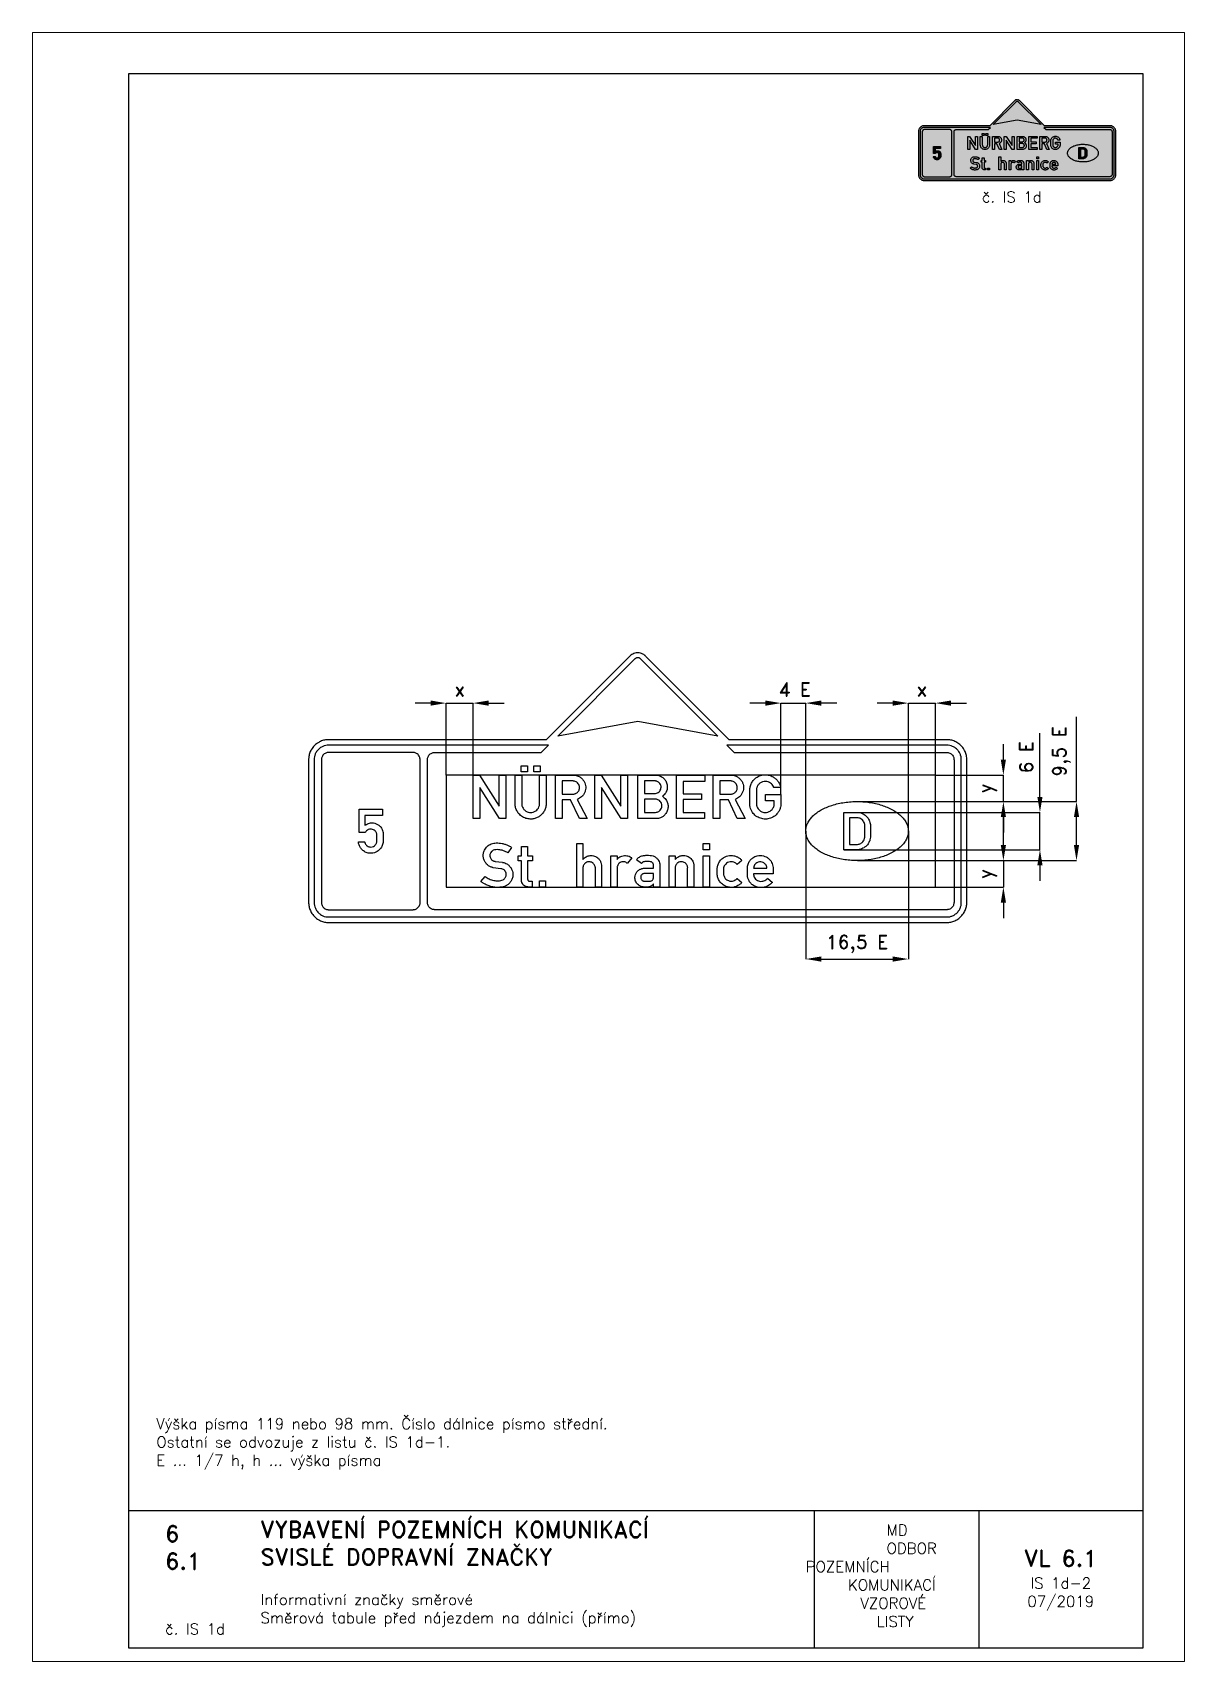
# Paper-space layout 'IS 1d-2' of a CAD drawing. Header units: millimetres. Extents: x 0 to 210, y 0 to 297.
# The model-space entities are those that its viewports show. They can reach past a viewport. Long polylines and large blocks are cut down to what shows.
import ezdxf

# ---------------------------------------------------------------- set-up
doc = ezdxf.new("R2010")
doc.units = ezdxf.units.MM
doc.header["$LTSCALE"] = 5
doc.linetypes.add('ČÁRKOVANÁX2', pattern=[1.5, 1, -0.5])
for name, color, linetype in [('Kóty', 2, 'Continuous'), ('Rozpiska', 7, 'Continuous'), ('Značka', 7, 'Continuous')]:
    doc.layers.add(name, color=color, linetype=linetype)
doc.layers.add('Rámeček', color=6, linetype='Continuous', plot=False)
doc.styles.get("Standard").update_dxf_attribs({"font": 'romand.shx', "height": 37.5})
doc.dimstyles.get("Standard").update_dxf_attribs({"dimtxt": 37.5, "dimasz": 42.5, "dimexe": 0.18, "dimexo": 0.0625, "dimgap": 18.75, "dimtad": 1, "dimdec": 0, "dimzin": 0, "dimdsep": 46, "dimtxsty": 'Standard', "dimcen": 0.09, "dimadec": 0, "dimazin": 0, "dimtfac": 1, "dimtdec": 0, "dimtofl": 0, "dimtmove": 0, "dimatfit": 3, "dimfxl": 1, "dimtolj": 1, "dimtzin": 0, "dimarcsym": 0})
doc.dimstyles.new('Standard1', dxfattribs={"dimtxt": 25, "dimasz": 42.5, "dimexe": 0.18, "dimexo": 0.0625, "dimgap": 18.75, "dimtad": 1, "dimdec": 0, "dimzin": 0, "dimdsep": 46, "dimtxsty": 'Standard', "dimcen": 0.09, "dimadec": 0, "dimazin": 0, "dimtfac": 1, "dimtdec": 0, "dimtofl": 0, "dimtmove": 0, "dimatfit": 3, "dimfxl": 1, "dimtolj": 1, "dimtzin": 0, "dimarcsym": 0})

psp = doc.layouts.new('IS 1d-2')

# ---------------------------------------------------------------- texts
at = {"layer": 'Rozpiska', "color": 7}
for s, width, heights, insert, char_height, attachment_point in [('\\pi3.08901;č. IS 1d', 18.8447, [0], (169.99, 268.02), 2, 1), ('6', 149.0422, [0], (24.17, 24.77), 3, 1), ('{\\C6;VYBAVENÍ POZEMNÍCH KOMUNIKACÍ\\P}SVISLÉ DOPRAVNÍ ZNAČKY{\\H1.34524x; }', 149.0422, [0], (41.56, 25.56), 3, 1), ('\\pi14.7414;{\\C6;MD\\P\\pi2.36044;}ODBOR POZEMNÍCH{\\H1.57143x; }\\P\\pi7.69378;KOMUNIKACÍ{\\H1.5x; }\\P\\pi9.97949;{\\C6;VZOROVÉ\\H1.47619x; \\H0.67742x;\\P\\pi12.93187;LISTY\\H1.26984x; }', 33.1018, [0], (140.95, 24.95), 2, 1), ('6.1', 149.0422, [0], (24.17, 19.78), 3, 1), ('{\\H1.5x;\\C6;VL 6.1\\P\\H0.66667x;IS 1d-2\\H1.66666x; \\H0.6x;\\P07/2019\\H1.80159x; }', 20.7567, [0], (187.46, 14.78), 2, 5), ('{\\C6;Informativní značky směrové\\P}Směrová tabule před nájezdem na dálnici (přímo){\\H2.02381x; }', 149.0422, [0], (41.56, 12.29), 2, 1), ('{\\C6;č. IS 1d}', 18.3305, [2.67], (24.18, 6.91), 2, 1)]:
    psp.add_mtext_dynamic_manual_height_columns(s, width=width, gutter_width=100, heights=heights, dxfattribs=dict(at, insert=insert, char_height=char_height, attachment_point=attachment_point))
at = {"layer": 'Rozpiska', "color": 3, "insert": (22.56, 44.34), "char_height": 2, "attachment_point": 1}
psp.add_mtext_dynamic_manual_height_columns('{\\C256;Výška písma 119 nebo 98 mm. Číslo dálnice písmo střední.\\POstatní se odvozuje z listu č. IS 1d-1.\\H2.08333x; \\H0.48x;\\PE ... 1/7 h, h ... výška písma\\H1.6627x; }', width=177.7943, gutter_width=100, heights=[0], dxfattribs=at)

msp = doc.modelspace()

# ---------------------------------------------------------------- texts
at = {"layer": 'Kóty', "char_height": 37.5, "attachment_point": 5}
for s, insert in [('\\A1;x', (2771.5, 558.1)), ('\\A1;4 E', (3687.8, 558.1)), ('\\A1;x', (4035.5, 558.1))]:
    msp.add_mtext(s, dxfattribs=dict(at, insert=insert))
at = {"layer": 'Kóty', "insert": (4417.4, 388.5), "char_height": 37.5, "attachment_point": 5, "rotation": 90}
msp.add_mtext('\\A1;9,5 E', dxfattribs=at)

# ---------------------------------------------------------------- blocks, each defined once
blk = doc.blocks.new('*D1')
at = {"layer": 'Defpoints', "color": 0, "transparency": 16777216}
for p in [(3859.2, 89.8), (4072.5, 17.6), (4258.5, 17.6)]:
    blk.add_point(p, dxfattribs=at)
at = {"layer": 'Kóty', "color": 0, "lineweight": -2, "transparency": 16777216}
for p, q in [((4258.5, 132.3), (4258.5, 174.8)), ((3859.2, 89.8), (4258.7, 89.8)), ((4072.5, 17.6), (4258.7, 17.6)), ((4258.5, -24.9), (4258.5, -67.4))]:
    blk.add_line(p, q, dxfattribs=at)
at = {"layer": 'Kóty', "color": 0, "transparency": 16777216}
for points in [[(4251.4, 132.3), (4265.6, 132.3), (4258.5, 89.8)], [(4251.4, -24.9), (4265.6, -24.9), (4258.5, 17.6)]]:
    blk.add_solid(points, dxfattribs=at)
at = {"layer": 'Kóty', "color": 0, "transparency": 16777216, "insert": (4214.7, 53.7), "char_height": 37.5, "attachment_point": 5, "rotation": 90}
blk.add_mtext('\\A1;y', dxfattribs=at)
blk = doc.blocks.new('*D2')
at = {"layer": 'Defpoints', "color": 0, "transparency": 16777216}
for p in [(4072.5, 323.6), (4258.5, 323.6), (3857.5, 251.3)]:
    blk.add_point(p, dxfattribs=at)
at = {"layer": 'Kóty', "color": 0, "lineweight": -2, "transparency": 16777216}
for p, q in [((4258.5, 366.1), (4258.5, 408.6)), ((4072.5, 323.6), (4258.7, 323.6)), ((3857.6, 251.3), (4258.7, 251.3)), ((4258.5, 208.8), (4258.5, 166.3))]:
    blk.add_line(p, q, dxfattribs=at)
at = {"layer": 'Kóty', "color": 0, "transparency": 16777216}
for points in [[(4251.4, 366.1), (4265.6, 366.1), (4258.5, 323.6)], [(4251.4, 208.8), (4265.6, 208.8), (4258.5, 251.3)]]:
    blk.add_solid(points, dxfattribs=at)
at = {"layer": 'Kóty', "color": 0, "transparency": 16777216, "insert": (4214.7, 287.5), "char_height": 37.5, "attachment_point": 5, "rotation": 90}
blk.add_mtext('\\A1;y', dxfattribs=at)
blk = doc.blocks.new('*D3')
at = {"layer": 'Defpoints', "color": 0, "transparency": 16777216}
for p in [(3821.8, 221.6), (4358.5, 221.6), (3821.8, 119.6)]:
    blk.add_point(p, dxfattribs=at)
at = {"layer": 'Kóty', "color": 0, "lineweight": -2, "transparency": 16777216}
for p, q in [((4358.5, 264.1), (4358.5, 438.7)), ((3821.9, 221.6), (4358.7, 221.6)), ((3821.9, 119.6), (4358.7, 119.6)), ((4358.5, 77.1), (4358.5, 34.6))]:
    blk.add_line(p, q, dxfattribs=at)
at = {"layer": 'Kóty', "color": 0, "transparency": 16777216}
for points in [[(4351.4, 264.1), (4365.6, 264.1), (4358.5, 221.6)], [(4351.4, 77.1), (4365.6, 77.1), (4358.5, 119.6)]]:
    blk.add_solid(points, dxfattribs=at)
at = {"layer": 'Kóty', "color": 0, "transparency": 16777216, "insert": (4321, 372.7), "char_height": 37.5, "attachment_point": 5, "rotation": 90}
blk.add_mtext('\\A1;6 E', dxfattribs=at)
blk = doc.blocks.new('*D4')
at = {"layer": 'Defpoints', "color": 0, "transparency": 16777216}
for p in [(3718.1, 170.2), (3998.6, 171.3), (3998.6, -179.4)]:
    blk.add_point(p, dxfattribs=at)
at = {"layer": 'Kóty', "color": 0, "lineweight": -2, "transparency": 16777216}
for p, q in [((3718.1, 170.2), (3718.1, -179.6)), ((3998.6, 171.2), (3998.6, -179.6)), ((3760.6, -179.4), (3956.1, -179.4))]:
    blk.add_line(p, q, dxfattribs=at)
at = {"layer": 'Kóty', "color": 0, "transparency": 16777216}
for points in [[(3760.6, -172.3), (3760.6, -186.5), (3718.1, -179.4)], [(3956.1, -172.3), (3956.1, -186.5), (3998.6, -179.4)]]:
    blk.add_solid(points, dxfattribs=at)
at = {"layer": 'Kóty', "color": 0, "transparency": 16777216, "insert": (3858.3, -138.3), "char_height": 37.5, "attachment_point": 5}
blk.add_mtext('\\A1;16,5 E', dxfattribs=at)

# ---------------------------------------------------------------- dimensions: what is measured, and where the dimension line sits
at = {"layer": 'Kóty'}
dim = msp.add_linear_dim(base=(4358.5, 221.6), p1=(3821.8, 119.6), p2=(3821.8, 221.6), angle=90, text='6 E', dimstyle='Standard', dxfattribs=at)
dim.commit()
dim.dimension.update_dxf_attribs({"geometry": '*D3', "text_midpoint": (4321, 372.7)})
for base, p1, p2, picture, middle in [((4258.5, 323.6), (3857.5, 251.3), (4072.5, 323.6), '*D2', (4214.7, 287.5)), ((4258.5, 17.6), (3859.2, 89.8), (4072.5, 17.6), '*D1', (4214.7, 53.7))]:
    dim = msp.add_linear_dim(base=base, p1=p1, p2=p2, angle=90, text='y', dimstyle='Standard1', override={"dimtxt": 37.5}, dxfattribs=at)
    dim.commit()
    dim.dimension.update_dxf_attribs({"geometry": picture, "text_midpoint": middle})
dim = msp.add_linear_dim(base=(3998.6, -179.4), p1=(3718.1, 170.2), p2=(3998.6, 171.3), text='16,5 E', dimstyle='Standard', dxfattribs=at)
dim.commit()
dim.dimension.update_dxf_attribs({"geometry": '*D4', "text_midpoint": (3858.3, -138.3)})

# ---------------------------------------------------------------- linework, layer by layer
at = {"layer": 'Kóty'}
for p, q in [((2692, 520.6), (2649.5, 520.6)), ((2734.5, 323.7), (2734.5, 520.8)), ((2808.4, 323.7), (2808.4, 520.8)), ((2850.9, 520.6), (2893.4, 520.6)), ((3607.6, 520.6), (3565.1, 520.6)), ((3650.1, 270.4), (3650.1, 520.8)), ((3718.1, 171.7), (3718.1, 520.8)), ((3803.1, 520.6), (3760.6, 520.6)), ((3956.1, 520.6), (3913.6, 520.6)), ((3998.6, 171.4), (3998.6, 520.8)), ((4072.5, 323.7), (4072.5, 520.8)), ((4115, 520.6), (4157.5, 520.6)), ((4458.5, 251.3), (4458.5, 483.1)), ((3857.5, 251.3), (4458.7, 251.3)), ((4458.5, 132.3), (4458.5, 208.8)), ((3859.2, 89.8), (4458.7, 89.8)), ((4258.5, 89.8), (4258.5, 17.6))]:
    msp.add_line(p, q, dxfattribs=at)
for points in [[(2734.5, 520.6), (2808.4, 520.6)], [(3650.1, 520.6), (3718.1, 520.6)], [(3998.6, 520.6), (4072.5, 520.6)], [(4258.5, 251.1), (4258.5, 323.6)], [(4258.5, 119.6), (4258.5, 221.6)], [(4358.5, 119.6), (4358.5, 221.6)]]:
    msp.add_lwpolyline(points, dxfattribs=at)
for points in [[(2692, 527.7), (2692, 513.5), (2734.5, 520.6)], [(2850.9, 527.7), (2850.9, 513.5), (2808.4, 520.6)], [(3607.6, 527.7), (3607.6, 513.5), (3650.1, 520.6)], [(3760.6, 527.7), (3760.6, 513.5), (3718.1, 520.6)], [(3956.1, 527.7), (3956.1, 513.5), (3998.6, 520.6)], [(4115, 527.7), (4115, 513.5), (4072.5, 520.6)], [(4451.4, 208.8), (4465.6, 208.8), (4458.5, 251.3)], [(4451.4, 132.3), (4465.6, 132.3), (4458.5, 89.8)]]:
    msp.add_solid(points, dxfattribs=at)
at = {"layer": 'Značka', "color": 3}
for points in [[(4103.5, -79.4, 0.003579), (4106.4, -79.3, 0.010728), (4109.2, -79.1, 0.055712), (4120.5, -76.8, 0.056166), (4131, -72, 0.069696), (4142.4, -63.4, 0.068362), (4151.1, -51.9, 0.056437), (4155.9, -41.4, 0.061133), (4158.2, -30.2), (4158.4, -27.3), (4158.5, -24.4), (4158.5, 365.6), (4158.4, 368.5), (4158.2, 371.3, 0.055727), (4155.9, 382.6, 0.056164), (4151.1, 393.1, 0.069681), (4142.5, 404.5, 0.068354), (4131, 413.2, 0.056427), (4120.5, 418, 0.061122), (4109.2, 420.3, 0.012196), (4106.4, 420.5, 0.004065), (4103.5, 420.6), (3508.5, 420.6), (3279.7, 649.4), (3278.5, 650.4, 0.010724), (3277.4, 651.5, 0.055712), (3272.1, 654.9, 0.056164), (3266.3, 657.1, 0.069693), (3258.5, 658.2, 0.068355), (3250.7, 657.1, 0.056433), (3244.8, 654.9, 0.061118), (3239.6, 651.5, 0.012215), (3238.4, 650.4), (3237.3, 649.4), (3008.5, 420.6), (2413.5, 420.6), (2410.6, 420.5), (2407.7, 420.3, 0.055714), (2396.5, 418, 0.056167), (2386, 413.2, 0.069689), (2374.5, 404.6, 0.068355), (2365.9, 393.1, 0.056428), (2361, 382.6, 0.061123), (2358.8, 371.3, 0.012201), (2358.6, 368.5, 0.004069), (2358.5, 365.6), (2358.5, -24.4, 0.003577), (2358.6, -27.3, 0.010726), (2358.8, -30.2, 0.055715), (2361.1, -41.4, 0.056166), (2365.9, -51.9, 0.06969), (2374.5, -63.4, 0.068356), (2386, -72, 0.056428), (2396.5, -76.9, 0.061122), (2407.7, -79.1, 0.012202), (2410.6, -79.3, 0.004069), (2413.5, -79.4), (3436.4, -79.4), (4103.5, -79.4)], [(3039.7, 430.6), (3251.4, 642.3), (3251.8, 642.7), (3252.2, 643, -0.055732), (3253.9, 644.2, -0.056141), (3255.9, 644.9, -0.069699), (3258.5, 645.3, -0.068334), (3261.1, 644.9, -0.056418), (3263, 644.2, -0.061106), (3264.8, 643), (3265.2, 642.7), (3265.6, 642.3), (3477.3, 430.6), (3258.5, 470.6), (3039.7, 430.6)], [(4103.5, -64.4, 0.003577), (4105.6, -64.3, 0.010731), (4107.7, -64.2, 0.055717), (4115.8, -62.5, 0.056162), (4123.5, -59.1, 0.069688), (4131.8, -52.7, 0.068364), (4138.1, -44.4, 0.056428), (4141.6, -36.8, 0.061129), (4143.3, -28.6), (4143.4, -26.5), (4143.5, -24.4), (4143.5, 365.6), (4143.4, 367.7), (4143.3, 369.8, 0.055727), (4141.6, 377.9, 0.05617), (4138.1, 385.6, 0.069695), (4131.8, 393.9, 0.068349), (4123.5, 400.2, 0.056428), (4115.8, 403.7, 0.061125), (4107.7, 405.4, 0.0122), (4105.6, 405.5, 0.004071), (4103.5, 405.6), (3502.3, 405.6), (3522.3, 385.6), (4103.5, 385.6), (4104.5, 385.6, -0.010727), (4105.6, 385.5, -0.055715), (4109.7, 384.6, -0.056159), (4113.5, 382.9, -0.069705), (4117.6, 379.8, -0.068339), (4120.8, 375.6, -0.056419), (4122.6, 371.8, -0.061087), (4123.4, 367.7), (4123.4, 366.6), (4123.5, 365.6), (4123.5, -24.4), (4123.4, -25.5), (4123.4, -26.5, -0.055698), (4122.5, -30.6, -0.056169), (4120.8, -34.4, -0.069684), (4117.7, -38.6, -0.068361), (4113.5, -41.7, -0.05644), (4109.7, -43.5, -0.061127), (4105.6, -44.3, -0.012192), (4104.5, -44.4), (4103.5, -44.4), (3436.4, -44.4), (2703.5, -44.4, -0.003579), (2702.4, -44.4, -0.010727), (2701.4, -44.3, -0.055714), (2697.3, -43.5, -0.056165), (2693.5, -41.7, -0.069692), (2689.3, -38.6, -0.068359), (2686.2, -34.4, -0.056422), (2684.4, -30.6, -0.061129), (2683.6, -26.5), (2683.5, -25.5), (2683.5, -24.4), (2683.5, 365.6, -0.00359), (2683.5, 366.6, -0.010734), (2683.6, 367.7, -0.05572), (2684.4, 371.8, -0.056171), (2686.2, 375.6, -0.069698), (2689.3, 379.8, -0.068359), (2693.5, 382.9, -0.056428), (2697.3, 384.7, -0.061123), (2701.4, 385.5), (2702.4, 385.6), (2703.5, 385.6), (2994.7, 385.6), (3014.7, 405.6), (2413.5, 405.6), (2411.4, 405.5), (2409.3, 405.4, 0.05572), (2401.1, 403.7, 0.056166), (2393.5, 400.2, 0.069691), (2385.2, 393.9, 0.068355), (2378.8, 385.6, 0.05643), (2375.3, 377.9, 0.061122), (2373.7, 369.8, 0.012203), (2373.6, 367.7, 0.004067), (2373.5, 365.6), (2373.5, -24.4, 0.003576), (2373.6, -26.5, 0.010728), (2373.7, -28.6, 0.055715), (2375.4, -36.8, 0.056166), (2378.8, -44.4, 0.06969), (2385.1, -52.7, 0.068355), (2393.5, -59.1, 0.056428), (2401.1, -62.6, 0.061122), (2409.3, -64.2, 0.012202), (2411.4, -64.3, 0.004068), (2413.5, -64.4), (3436.4, -64.4), (4103.5, -64.4)], [(2923.1, 323.6), (2941.2, 323.6), (2941.2, 245), (2941.2, 244.4), (2941.3, 243.9, 0.039542), (2942, 239.9, 0.043688), (2943.3, 236.2, 0.079492), (2947.2, 230, 0.080039), (2952.8, 225.3, 0.074671), (2958.9, 222.5, 0.071356), (2965.6, 221.6, 0.077185), (2972.9, 222.6, 0.082091), (2979.5, 225.8, 0.077977), (2984.7, 230.5, 0.072595), (2988.3, 236.5, 0.046196), (2989.6, 240.4, 0.054597), (2990.1, 244.5), (2990.1, 244.9), (2990.1, 245.3), (2990.1, 323.6), (3008.1, 323.6), (3008.1, 245.1), (3008.1, 244.4), (3008.1, 243.8, -0.044952), (3007.6, 238.7, -0.033059), (3006.3, 233.6, -0.057639), (3002.1, 224.1, -0.066494), (2995.7, 216, -0.064402), (2988.1, 209.8, -0.06034), (2979.3, 205.8, -0.061457), (2969.4, 203.6, -0.061737), (2959.3, 204, -0.080255), (2946.6, 207.8, -0.084186), (2935.8, 215.5, -0.072647), (2928.8, 224.3, -0.072793), (2924.6, 234.6, -0.029075), (2923.6, 239.3, -0.022451), (2923.1, 244), (2923.1, 244.5), (2923.1, 245.1), (2923.1, 323.6)], [(3033.4, 204.6), (3033.4, 323.6), (3083.5, 323.6), (3084.2, 323.6, -0.005438), (3084.9, 323.6, -0.052875), (3090.5, 322.7, -0.045254), (3095.9, 320.8, -0.068753), (3103.9, 316.1, -0.074107), (3110.1, 309.3, -0.062852), (3113.9, 302.5, -0.059667), (3115.9, 295.1, -0.05513), (3116.3, 287.9, -0.055166), (3115.1, 280.8, -0.062307), (3112.1, 273.2, -0.063043), (3107.3, 266.5, -0.052737), (3102.3, 262, -0.055197), (3096.6, 258.7, -0.01141), (3095, 258), (3093.3, 257.4), (3120.6, 204.6), (3099.2, 204.6), (3074.9, 255.6), (3051.5, 255.6), (3051.5, 204.6), (3033.4, 204.6)], [(3258.6, 204.6), (3258.6, 323.6), (3307.5, 323.6), (3308.7, 323.6, -0.006987), (3309.9, 323.5, -0.053516), (3316.7, 322.3, -0.05886), (3323, 319.7, -0.084106), (3330.8, 313.7, -0.083989), (3336.2, 305.6, -0.052888), (3338.3, 299.9, -0.048085), (3339.3, 293.8, -0.047689), (3339.1, 287.7, -0.051703), (3337.8, 281.7, -0.057817), (3335, 275.5, -0.056941), (3330.9, 270.1), (3329.3, 268.5, -0.019181), (3327.7, 267.1), (3326.8, 266.4), (3325.9, 265.7), (3327.1, 264.8), (3328.3, 263.9, -0.045546), (3333.2, 259.4, -0.053985), (3337.2, 254, -0.077424), (3340.7, 245.4, -0.076333), (3341.5, 236.2, -0.084942), (3339.4, 225.9, -0.082712), (3334, 216.8, -0.067284), (3328, 210.9, -0.067548), (3320.6, 206.8, -0.045465), (3315.4, 205.2, -0.048766), (3310, 204.6, -0.007109), (3309, 204.6, -0.002371), (3308, 204.6), (3258.6, 204.6)], [(3464.9, 204.6), (3464.9, 323.6), (3515, 323.6), (3515.7, 323.6, -0.005432), (3516.4, 323.6, -0.052876), (3522, 322.7, -0.045257), (3527.4, 320.8, -0.068757), (3535.4, 316.1, -0.074097), (3541.6, 309.3, -0.062846), (3545.4, 302.5, -0.059644), (3547.4, 295.1, -0.05513), (3547.8, 287.9, -0.055191), (3546.6, 280.8, -0.062286), (3543.6, 273.2, -0.063043), (3538.8, 266.5, -0.052749), (3533.8, 262, -0.055206), (3528.1, 258.7), (3526.5, 258), (3524.8, 257.4), (3552.1, 204.6), (3530.7, 204.6), (3506.4, 255.6), (3483, 255.6), (3483, 204.6), (3464.9, 204.6)], [(3607.6, 270.3), (3650.1, 270.3), (3650.1, 244.9), (3650, 244.2), (3650, 243.5), (3649.6, 239.8), (3649, 236.2, -0.061013), (3646.2, 227.9, -0.056388), (3641.5, 220.4, -0.08632), (3631.1, 210.6, -0.088294), (3618, 204.9, -0.086645), (3604.3, 203.5, -0.086873), (3591, 206.8, -0.086163), (3579.2, 214, -0.085764), (3570.6, 224.8, -0.052895), (3567.1, 232.3, -0.052589), (3565.3, 240.3), (3565.2, 241.7), (3565.1, 243.1), (3565, 244.2), (3565, 245.3), (3565, 283.1), (3565.1, 284.1), (3565.2, 285.1, -0.018781), (3565.8, 289.7, -0.027847), (3566.8, 294.2, -0.07231), (3571.1, 304.2, -0.069891), (3578.2, 312.7, -0.058977), (3585.5, 318.4, -0.056769), (3593.9, 322.2, -0.046867), (3601.3, 324, -0.047833), (3609, 324.4, -0.071581), (3620.5, 322.5, -0.072451), (3631.1, 317.3, -0.056996), (3638.1, 311.6, -0.054732), (3643.7, 304.5, -0.045734), (3647, 298.2, -0.053715), (3649.1, 291.4), (3649.2, 290.4), (3649.4, 289.4), (3630.8, 289.4), (3630.2, 291), (3629.5, 292.6, 0.062023), (3626.3, 297.7, 0.06646), (3621.8, 301.9, 0.08022), (3615.4, 305.2, 0.079688), (3608.3, 306.5, 0.091445), (3599.9, 305.3, 0.09179), (3592.5, 301.3, 0.081884), (3587.3, 295.8, 0.079866), (3584.1, 289, 0.035309), (3583.4, 286.2, 0.041495), (3583.1, 283.2), (3583.1, 282.9), (3583.1, 282.6), (3583.1, 245.1), (3583.2, 244.5), (3583.2, 244, 0.043554), (3583.7, 240.8, 0.034759), (3584.6, 237.6, 0.062983), (3587.6, 231.8, 0.07291), (3592.1, 227, 0.074862), (3597.5, 223.5, 0.069544), (3603.8, 221.7, 0.075781), (3611, 221.6, 0.080336), (3617.9, 223.7, 0.077253), (3623.7, 227.5, 0.071063), (3628.2, 232.9, 0.05568), (3630.6, 237.6, 0.06368), (3631.9, 242.6), (3632, 243.8), (3632.1, 245), (3632.1, 253.3), (3607.6, 253.3), (3607.6, 270.3)], [(3051.5, 307.6), (3051.5, 271.5), (3080.7, 271.5, 0.001977), (3081.4, 271.5, 0.005972), (3082.1, 271.5, 0.040787), (3085.5, 272, 0.049419), (3088.6, 273.1, 0.110775), (3094.8, 277.7, 0.114761), (3098.6, 284.5, 0.085167), (3099.4, 289.8, 0.080083), (3098.5, 295, 0.084085), (3095.8, 300.2, 0.081234), (3091.6, 304.3, 0.067102), (3087.7, 306.6, 0.082132), (3083.3, 307.5), (3082.8, 307.5), (3082.3, 307.6), (3051.5, 307.6)], [(3276.7, 307.6), (3276.7, 273.6), (3305.2, 273.6, 0.005332), (3306.4, 273.7, 0.016063), (3307.5, 273.7, 0.091631), (3312.5, 275.1, 0.080735), (3316.9, 278.2, 0.0813), (3320.3, 282.4, 0.086099), (3322.1, 287.5, 0.087482), (3322.3, 293, 0.085837), (3320.6, 298.2, 0.081934), (3317.6, 302.5, 0.078644), (3313.3, 305.7, 0.04672), (3310.7, 306.9, 0.054015), (3307.9, 307.5), (3307.3, 307.6), (3306.7, 307.6), (3276.7, 307.6)], [(3483, 307.6), (3483, 271.5), (3512.2, 271.5, 0.001981), (3512.9, 271.5, 0.005977), (3513.6, 271.5, 0.040785), (3516.9, 272, 0.049412), (3520.1, 273.1, 0.110769), (3526.3, 277.7, 0.114769), (3530.1, 284.5, 0.08519), (3530.9, 289.8, 0.080106), (3530, 295, 0.084104), (3527.3, 300.2, 0.081219), (3523.1, 304.3, 0.067102), (3519.2, 306.6, 0.082137), (3514.8, 307.5), (3514.3, 307.5), (3513.8, 307.6), (3483, 307.6)], [(3276.7, 257.8), (3276.7, 221.7), (3305.4, 221.7, 0.003621), (3306.4, 221.7, 0.010881), (3307.5, 221.8, 0.058718), (3311.8, 222.6, 0.063112), (3315.8, 224.4, 0.084073), (3320.2, 228, 0.085708), (3323.1, 232.9, 0.082255), (3324.5, 238.2, 0.080964), (3324.1, 243.6, 0.088847), (3321.8, 249.3, 0.084248), (3317.7, 253.9, 0.065612), (3313.9, 256.3, 0.08041), (3309.8, 257.5, 0.018381), (3308.6, 257.7, 0.006083), (3307.4, 257.8), (3276.7, 257.8)], [(3998.6, 170.6), (3998.6, 170.1), (3998.5, 169.5, -0.055964), (3997.1, 158.8, -0.054549), (3993.3, 148.7, -0.05511), (3987, 138.3, -0.04073), (3978.8, 129.3, -0.03658), (3968.1, 120.3, -0.030189), (3956.2, 112.7, -0.028558), (3941.8, 105.7, -0.024056), (3926.8, 100.1, -0.022892), (3910, 95.5, -0.020837), (3892.8, 92.3, -0.02039), (3874.7, 90.4, -0.019768), (3856.5, 89.8, -0.019789), (3838.3, 90.6, -0.020537), (3820.2, 92.9, -0.02106), (3803.2, 96.3, -0.023362), (3786.6, 101.2, -0.024518), (3771.9, 106.9, -0.029029), (3757.8, 114.2, -0.031055), (3746.3, 121.9, -0.038716), (3735.9, 131.1, -0.041603), (3728.2, 140.3, -0.052824), (3722.4, 150.7, -0.054189), (3719, 160.9, -0.0603), (3718.1, 171.6, -0.060225), (3719.5, 182.4, -0.052875), (3723.3, 192.5, -0.051259), (3729.7, 202.9, -0.040286), (3737.8, 211.9, -0.037447), (3748.6, 220.9, -0.030198), (3760.4, 228.4, -0.028281), (3774.8, 235.5, -0.02404), (3789.8, 241, -0.022962), (3806.6, 245.7, -0.020838), (3823.8, 248.9, -0.020374), (3841.9, 250.8, -0.019766), (3860.1, 251.3, -0.019791), (3878.3, 250.6, -0.020537), (3896.4, 248.3, -0.021055), (3913.4, 244.9, -0.023357), (3930, 240, -0.024519), (3944.7, 234.2, -0.029018), (3958.8, 226.9, -0.031054), (3970.3, 219.3, -0.038822), (3980.7, 210, -0.04161), (3988.4, 200.9, -0.052237), (3994.2, 190.5, -0.051545), (3997.5, 180.7, -0.059799), (3998.6, 170.6)], [(3821.8, 119.6), (3821.8, 221.6), (3859.6, 221.6, -0.002947), (3860.8, 221.6, -0.008868), (3862, 221.6, -0.074827), (3870.3, 219.9, -0.064099), (3878, 216, -0.05201), (3883.7, 211.6, -0.052242), (3888.3, 206.1, -0.046304), (3891.5, 200.5, -0.045169), (3893.6, 194.4), (3894.3, 191.6), (3894.7, 188.9), (3894.8, 188.3), (3894.8, 187.7), (3894.8, 154.5), (3894.8, 154), (3894.8, 153.6), (3894.4, 150), (3893.6, 146.5, -0.066996), (3889.6, 137.4, -0.074021), (3883.4, 129.7, -0.055409), (3877.6, 125.2, -0.049333), (3871.1, 122, -0.035148), (3866.3, 120.5, -0.041153), (3861.3, 119.7), (3860.4, 119.7), (3859.5, 119.6), (3821.8, 119.6)], [(3837.3, 207), (3837.3, 134.3), (3858.4, 134.3), (3859.1, 134.3, 0.00903), (3859.9, 134.3, 0.064927), (3864.2, 135.1, 0.055465), (3868.3, 136.8, 0.060196), (3872.4, 139.7, 0.064233), (3875.6, 143.5, 0.046787), (3877.5, 146.7, 0.042292), (3878.7, 150.1), (3879.1, 151.8), (3879.3, 153.4), (3879.3, 153.9), (3879.3, 154.4), (3879.3, 187.1), (3879.3, 187.6), (3879.2, 188.2), (3878.6, 191.3), (3877.6, 194.3, 0.06434), (3874.9, 198.9, 0.066852), (3871.1, 202.7, 0.069127), (3866.5, 205.5, 0.078388), (3861.4, 206.8), (3860.4, 206.9), (3859.3, 207), (3837.3, 207)], [(2841.5, 46.8), (2842.6, 45.8), (2843.7, 44.9, 0.039106), (2849.2, 41.3, 0.032088), (2855.1, 38.5, 0.032647), (2861.5, 36.3, 0.039895), (2868.1, 35.1, 0.024478), (2872.5, 34.7, 0.014325), (2877, 34.8, 0.035312), (2883.8, 35.3, 0.084148), (2890.1, 37.4, 0.055191), (2893, 39.3, 0.056027), (2895.4, 41.8, 0.057342), (2897.3, 44.7, 0.056913), (2898.5, 48, 0.06283), (2899, 51.8, 0.064434), (2898.5, 55.6, 0.085846), (2896.4, 60.4, 0.089187), (2892.9, 64.2, 0.071831), (2889.1, 66.4, 0.059287), (2885, 67.6), (2884.5, 67.6), (2883.9, 67.7), (2863.2, 70.4), (2862.4, 70.6), (2861.5, 70.9, -0.017781), (2857.5, 72.2, -0.032303), (2853.7, 74, -0.062182), (2847.8, 78, -0.055275), (2843, 83.3, -0.068829), (2838.4, 91.3, -0.072898), (2836.3, 100.3, -0.074664), (2836.5, 109.5, -0.072257), (2839.5, 118.3, -0.094608), (2847, 128.7, -0.103596), (2857.8, 135.4, -0.055209), (2864.6, 137.3, -0.035097), (2871.7, 138, -0.029411), (2879.6, 137.9, -0.030641), (2887.5, 136.8, -0.032938), (2896, 134.5, -0.029912), (2904.2, 131.2, -0.019576), (2908.3, 129.2, -0.028931), (2912.2, 126.7), (2913, 126.1), (2913.7, 125.6), (2903.5, 110.9), (2902.2, 111.8), (2900.9, 112.6, 0.03183), (2894.6, 115.7, 0.035478), (2887.9, 118, 0.037908), (2881.2, 119.4, 0.035614), (2874.1, 119.8, 0.056956), (2866.7, 119.1, 0.118692), (2860.1, 116, 0.089583), (2856.8, 112.4, 0.077139), (2854.8, 107.9, 0.050948), (2854.2, 104.8, 0.055001), (2854.3, 101.7, 0.076574), (2855.5, 97.3, 0.070205), (2858, 93.5, 0.053202), (2860.3, 91.1, 0.05742), (2863.1, 89.3, 0.030583), (2864.6, 88.6, 0.03298), (2866.2, 88.2, 0.019644), (2867.5, 87.9, 0.006528), (2868.7, 87.8), (2888.3, 85.2), (2889, 85.1), (2889.7, 85, -0.057683), (2895.2, 83.5, -0.045352), (2900.3, 80.9, -0.062106), (2907.2, 75.5, -0.068459), (2912.5, 68.7, -0.067353), (2915.8, 61, -0.064546), (2917.1, 52.7, -0.073537), (2916.1, 43.1, -0.07569), (2912.3, 34.2, -0.065673), (2907.4, 27.6, -0.066685), (2900.9, 22.6, -0.05608), (2893.9, 19.4, -0.038289), (2886.4, 17.5, -0.042201), (2875.6, 16.5, -0.042475), (2864.9, 17.2, -0.040682), (2854.4, 19.6, -0.036908), (2844.4, 23.5, -0.028954), (2837.8, 27, -0.038945), (2831.9, 31.3), (2830.8, 32.2), (2829.8, 33.1), (2841.5, 46.8)], [(3091.6, 17.6), (3091.6, 136.6), (3108.6, 136.6), (3108.6, 93.1), (3109.7, 94.3), (3110.9, 95.4, -0.044793), (3115.4, 99.1, -0.056617), (3120.6, 101.8, -0.052886), (3125.5, 103.2, -0.046627), (3130.7, 103.7, -0.056539), (3137.2, 103, -0.060831), (3143.3, 100.9, -0.068021), (3149.4, 97.1, -0.064901), (3154.3, 91.7, -0.068705), (3157.9, 85, -0.07721), (3159.5, 77.7), (3159.6, 76.9), (3159.6, 76.1), (3159.6, 17.6), (3142.6, 17.6), (3142.6, 70.1), (3142.6, 70.8), (3142.5, 71.5, 0.064643), (3141.5, 75.7, 0.068191), (3139.4, 79.5, 0.072986), (3136.3, 82.9, 0.070437), (3132.4, 85.2, 0.067407), (3128.2, 86.5, 0.06862), (3123.8, 86.6, 0.079164), (3118.9, 85.3, 0.078229), (3114.6, 82.6, 0.069029), (3111.6, 79.4, 0.074938), (3109.6, 75.6, 0.037463), (3109, 73.3), (3108.7, 71), (3108.7, 70.6), (3108.6, 70.2), (3108.6, 17.6), (3091.6, 17.6)], [(2970.2, 17.6), (2959.5, 17.6), (2958.7, 17.6, -0.00784), (2957.9, 17.7, -0.063539), (2953, 18.8, -0.071651), (2948.5, 21.2, -0.079318), (2944.5, 24.9, -0.071791), (2941.8, 29.7, -0.036611), (2941, 32.1, -0.046861), (2940.6, 34.5), (2940.5, 35.1), (2940.5, 35.7), (2940.5, 88.8), (2931.9, 88.8), (2931.9, 102.7), (2940.5, 102.7), (2940.5, 128.1), (2957.5, 128.1), (2957.5, 102.7), (2970.4, 102.7), (2970.4, 88.8), (2957.5, 88.8), (2957.5, 39.1), (2957.5, 38.8), (2957.5, 38.5, 0.048085), (2957.9, 37, 0.071767), (2958.5, 35.7, 0.102033), (2959.9, 34.3, 0.119775), (2961.7, 33.6), (2962.1, 33.6), (2962.4, 33.5), (2970.2, 33.5), (2970.2, 17.6)], [(3184.9, 17.6), (3184.9, 102.7), (3202, 102.7), (3202, 93.2), (3203.4, 94.7), (3204.9, 96.2, -0.059424), (3209.8, 99.8, -0.056257), (3215.4, 102.3, -0.061468), (3222.1, 103.6, -0.062524), (3228.8, 103.3, -0.056641), (3234.8, 101.6, -0.054496), (3240.3, 98.7), (3241.3, 98.1), (3242.3, 97.4), (3230.2, 82.4), (3229.1, 83.2), (3227.9, 84, 0.073528), (3223.2, 86.1, 0.081604), (3218.1, 86.6, 0.089314), (3212.7, 85.6, 0.087653), (3208.1, 82.8, 0.074691), (3204.9, 79.3, 0.06979), (3202.8, 75), (3202.3, 73.4), (3202.1, 71.7), (3202, 71.1), (3202, 70.5), (3202, 17.6), (3184.9, 17.6)], [(3301.8, 17.6), (3301.8, 26.5), (3301, 25.3), (3300.2, 24.1, -0.039267), (3298.5, 22.2, -0.035808), (3296.5, 20.7, -0.060165), (3292.9, 18.7, -0.077986), (3289, 17.7, -0.014412), (3288.2, 17.6, -0.004801), (3287.3, 17.6), (3275.8, 17.6), (3275.2, 17.6), (3274.7, 17.6, -0.039438), (3271.5, 18, -0.036779), (3268.3, 18.8, -0.049533), (3264.1, 20.7, -0.046926), (3260.2, 23.3, -0.065501), (3255.6, 28.2, -0.069532), (3252.5, 34, -0.055282), (3251.1, 38.9, -0.053386), (3250.8, 44, -0.079728), (3252.3, 51.8, -0.083384), (3256.2, 58.8, -0.079653), (3261.7, 64.1, -0.074381), (3268.5, 67.5, -0.032368), (3271.3, 68.3, -0.039892), (3274.2, 68.7, -0.010448), (3275.1, 68.7, -0.003462), (3276, 68.7), (3301.8, 68.7), (3301.8, 78), (3301.7, 78.5), (3301.6, 79.1, 0.097548), (3300.3, 82.5, 0.100816), (3297.8, 85, 0.115402), (3293.5, 86.8, 0.041482), (3288.7, 87.3, 0.010054), (3284.6, 87.3, 0.009949), (3280.5, 87.2, 0.038423), (3276, 86.8, 0.106455), (3272, 85.1, 0.056426), (3270.5, 83.9, 0.053432), (3269.4, 82.5), (3269.1, 82), (3268.8, 81.5), (3255.3, 92), (3256.2, 93.2), (3257.2, 94.5, -0.055265), (3260.8, 98, -0.053327), (3265.2, 100.8, -0.045317), (3269.7, 102.6, -0.035862), (3274.3, 103.6, -0.024231), (3278.9, 104.2, -0.011699), (3283.4, 104.4, -0.028038), (3292.1, 104.2, -0.066271), (3300.4, 102.5, -0.075915), (3307.5, 98.9, -0.077633), (3313.3, 93.4, -0.069932), (3316.9, 87.4, -0.073296), (3318.6, 80.7), (3318.7, 79.5), (3318.8, 78.3), (3318.8, 17.6), (3301.8, 17.6)], [(3344.1, 17.6), (3344.1, 102.7), (3361.1, 102.7), (3361.1, 93.3), (3362.7, 94.9), (3364.3, 96.5, -0.040694), (3368.3, 99.5, -0.050795), (3372.8, 101.8, -0.044309), (3376.9, 103, -0.036434), (3381.1, 103.6, -0.051723), (3387.5, 103.4, -0.05976), (3393.7, 101.9, -0.060331), (3399.2, 99.1, -0.057505), (3404, 95.2, -0.051905), (3407.6, 90.7, -0.051149), (3410.2, 85.6, -0.036486), (3411.4, 81.9, -0.040087), (3412.1, 78.1), (3412.2, 77.3), (3412.2, 76.4), (3412.2, 17.6), (3395.1, 17.6), (3395.1, 70), (3395.2, 70.7), (3395.2, 71.4, 0.07306), (3394.5, 74.8, 0.052689), (3393, 78, 0.052275), (3390.8, 81.1, 0.060034), (3388, 83.7, 0.079386), (3383.6, 86, 0.076881), (3378.6, 86.8, 0.082174), (3373.3, 86.2, 0.086091), (3368.5, 83.9, 0.070247), (3365.2, 81, 0.063113), (3362.8, 77.3, 0.04534), (3361.7, 74.6, 0.055677), (3361.2, 71.7), (3361.2, 71.2), (3361.1, 70.6), (3361.1, 17.6), (3344.1, 17.6)], [(3543.5, 30.4), (3542.4, 29.2), (3541.4, 27.9, -0.058248), (3535.8, 23.2, -0.050309), (3529.3, 19.8, -0.057737), (3521, 17.2, -0.060694), (3512.3, 16.6, -0.074234), (3501.8, 18.5, -0.07568), (3492.3, 23.3, -0.077541), (3484.2, 30.9, -0.072824), (3478.7, 40.5, -0.040155), (3476.9, 45.8, -0.047414), (3476, 51.3), (3476, 52.1), (3475.9, 52.8), (3475.9, 68.2), (3476, 68.9), (3476.1, 69.7, -0.030837), (3477, 74.5, -0.033325), (3478.5, 79.2, -0.072564), (3483.5, 88.6, -0.076158), (3491.1, 96.1, -0.057157), (3497.8, 100.1, -0.052834), (3505.2, 102.7, -0.054882), (3513.4, 103.8, -0.058016), (3521.6, 103, -0.058222), (3529.5, 100.6, -0.055253), (3536.7, 96.4, -0.029575), (3539.9, 93.8, -0.035283), (3542.7, 90.9), (3543.2, 90.4), (3543.6, 89.9), (3530.5, 79.1), (3529.5, 80.1), (3528.5, 81.1, 0.05471), (3525, 83.7, 0.053234), (3521.1, 85.5, 0.082158), (3514.4, 86.7, 0.087308), (3507.6, 85.7, 0.087474), (3501.6, 82.7, 0.079821), (3496.9, 77.8, 0.070368), (3494.1, 72.9, 0.08858), (3493, 67.4), (3493, 66.9), (3493, 66.4), (3493, 53.9), (3493, 53.6), (3493, 53.3), (3493.3, 51.2), (3493.8, 49.1, 0.063668), (3495.4, 44.8, 0.057795), (3498.1, 41, 0.062212), (3501.9, 37.5, 0.064138), (3506.4, 35, 0.058219), (3510.8, 33.8, 0.057235), (3515.4, 33.6, 0.065835), (3520.6, 34.5, 0.071391), (3525.3, 36.8, 0.032104), (3527.4, 38.3), (3529.3, 40.1), (3529.9, 40.7), (3530.5, 41.3), (3543.5, 30.4)], [(3626.7, 30.4), (3625.5, 29.2), (3624.4, 28, -0.045834), (3619, 23.4, -0.046324), (3612.8, 19.9, -0.057689), (3604.4, 17, -0.056155), (3595.6, 16.1, -0.062983), (3585.9, 17.1, -0.071133), (3576.9, 20.7, -0.073609), (3569.1, 26.4, -0.06819), (3563.1, 34.3, -0.062717), (3559.6, 42, -0.079577), (3558.4, 50.2), (3558.4, 50.8), (3558.5, 51.4), (3558.5, 69.8), (3558.5, 70.6), (3558.6, 71.3, -0.031609), (3559.6, 77.1, -0.042639), (3561.5, 82.7, -0.074814), (3566.4, 91, -0.075601), (3573.5, 97.4, -0.053407), (3579.2, 100.7, -0.049388), (3585.6, 102.8, -0.060563), (3594, 103.7, -0.063994), (3602.4, 102.6, -0.058845), (3609.6, 99.9, -0.056368), (3616.1, 95.6, -0.052438), (3621, 90.7, -0.056927), (3624.8, 84.8, -0.054716), (3627.4, 78.2, -0.04457), (3628.6, 71.1), (3628.6, 70.5), (3628.7, 69.9), (3628.7, 53.8), (3575.5, 53.8), (3575.5, 52.7), (3575.5, 51.5, 0.065005), (3576.3, 46.5, 0.077926), (3578.5, 41.9, 0.098998), (3582.9, 37.2, 0.081459), (3588.9, 34.3, 0.070361), (3594.7, 33.1, 0.067887), (3600.6, 33.7, 0.063555), (3606, 35.5, 0.066284), (3610.8, 38.6), (3612.3, 40), (3613.8, 41.5), (3626.7, 30.4)], [(3301.7, 54.9), (3277.6, 54.9), (3277, 54.8), (3276.4, 54.7, 0.059817), (3273.5, 54, 0.073861), (3270.9, 52.6, 0.097431), (3268.3, 49.8, 0.097506), (3266.9, 46.2, 0.092832), (3266.8, 42.7, 0.087056), (3267.9, 39.3, 0.07728), (3269.8, 36.7, 0.084537), (3272.3, 34.8, 0.055376), (3274.3, 34, 0.040513), (3276.5, 33.6), (3277.1, 33.6), (3277.7, 33.5), (3291.4, 33.5), (3291.8, 33.5), (3292.3, 33.6, 0.065736), (3295.1, 34.3, 0.074597), (3297.6, 35.8, 0.076247), (3299.6, 37.9, 0.061143), (3301.1, 40.5), (3301.5, 41.6), (3301.7, 42.7), (3301.7, 43.1), (3301.7, 43.5), (3301.7, 54.9)], [(3611.6, 68.7), (3611.5, 70.7), (3611.2, 72.7, 0.067234), (3609.8, 76.9, 0.065201), (3607.3, 80.5, 0.074781), (3603.6, 83.8, 0.075269), (3599.1, 85.9, 0.108609), (3591.4, 86.6, 0.113244), (3584.2, 84, 0.086977), (3579.8, 80.3, 0.078979), (3576.9, 75.5), (3576, 73.1, 0.045033), (3575.6, 70.5), (3575.5, 69.6), (3575.5, 68.7), (3611.6, 68.7)]]:
    msp.add_lwpolyline(points, format="xyb", dxfattribs=at)
at = {"layer": 'Značka', "color": 1}
for points in [[(2413.5, -44.4), (2643.5, -44.4, 0.003579), (2644.5, -44.4, 0.010727), (2645.6, -44.3, 0.055716), (2649.7, -43.5, 0.056165), (2653.5, -41.7, 0.069689), (2657.6, -38.6, 0.06835), (2660.8, -34.4, 0.056429), (2662.6, -30.6, 0.061122), (2663.4, -26.5), (2663.4, -25.5), (2663.5, -24.4), (2663.5, 365.6, 0.00359), (2663.4, 366.6, 0.010763), (2663.4, 367.7, 0.055712), (2662.5, 371.8, 0.056165), (2660.8, 375.6, 0.069689), (2657.7, 379.8, 0.068362), (2653.5, 382.9, 0.056426), (2649.7, 384.7, 0.06112), (2645.6, 385.5), (2644.5, 385.6), (2643.5, 385.6), (2413.5, 385.6), (2412.4, 385.6), (2411.4, 385.5, 0.055712), (2407.3, 384.6, 0.056163), (2403.5, 382.9, 0.069693), (2399.3, 379.8, 0.068358), (2396.2, 375.6, 0.056432), (2394.4, 371.8, 0.061123), (2393.6, 367.7, 0.012198), (2393.5, 366.6, 0.004072), (2393.5, 365.6), (2393.5, -24.4, 0.003579), (2393.5, -25.5, 0.010728), (2393.6, -26.5, 0.055714), (2394.4, -30.6, 0.056166), (2396.2, -34.4, 0.06969), (2399.3, -38.6, 0.068355), (2403.5, -41.7, 0.056429), (2407.3, -43.5, 0.061122), (2411.4, -44.3, 0.012199), (2412.4, -44.4, 0.004071), (2413.5, -44.4)], [(2511.7, 140.8), (2511.9, 140, 0.007341), (2512.1, 139.2, 0.061325), (2514.1, 134.9, 0.076053), (2517.1, 131.3, 0.081248), (2521, 128.6, 0.074032), (2525.5, 127.3, 0.102539), (2532.6, 127.5, 0.116975), (2538.9, 130.6, 0.072318), (2541.8, 133.6, 0.058816), (2543.9, 137.2, 0.043848), (2544.9, 140.2, 0.050817), (2545.4, 143.3, 0.010911), (2545.4, 144.2, 0.003637), (2545.4, 145), (2545.4, 159.4, 0.008545), (2545.3, 161.1, 0.025956), (2545.1, 162.8, 0.068289), (2543.8, 166.2, 0.05404), (2541.8, 169.3, 0.069267), (2538.1, 172.8, 0.080552), (2533.6, 175.1, 0.097812), (2527.7, 175.9, 0.091132), (2521.7, 174.5, 0.08548), (2517, 171.7, 0.10368), (2513.7, 167.4, 0.00953), (2513.4, 166.9), (2513.2, 166.3), (2496.5, 166.3), (2496.5, 230.1), (2560.2, 230.1), (2560.2, 213.1), (2512.4, 213.1), (2512.4, 186.3, -0.005081), (2514.4, 187.7, -0.015229), (2516.4, 188.9, -0.051731), (2522, 191.4, -0.052708), (2528, 192.7, -0.065798), (2535.7, 192.7, -0.065553), (2543.1, 190.7, -0.069373), (2550.2, 186.8, -0.071358), (2555.9, 181.1, -0.059639), (2559.5, 175.3, -0.053795), (2561.7, 168.7, -0.024804), (2562.2, 166.1, -0.033761), (2562.4, 163.4), (2562.4, 163), (2562.4, 162.7), (2562.4, 143.6), (2562.4, 142.7, -0.005376), (2562.4, 141.9, -0.045322), (2561.6, 136.4, -0.043673), (2559.9, 131.2, -0.08087), (2554.3, 122, -0.084533), (2546.1, 115, -0.069815), (2538.4, 111.4, -0.066784), (2530, 110, -0.084626), (2518.8, 111.3, -0.088729), (2508.7, 116.3, -0.07419), (2501.9, 122.6, -0.070962), (2497.2, 130.6, -0.035762), (2495.6, 134.8, -0.037179), (2494.7, 139.2, -0.004946), (2494.6, 140), (2494.6, 140.8), (2511.7, 140.8)]]:
    msp.add_lwpolyline(points, format="xyb", dxfattribs=at)
at = {"layer": 'Značka', "color": 6, "linetype": 'ČÁRKOVANÁX2', "ltscale": 3.75}
msp.add_lwpolyline([(2734.5, 17.6), (4072.5, 17.6), (4072.5, 323.6), (2734.5, 323.6)], close=True, dxfattribs=at)
at = {"layer": 'Značka', "color": 3}
for points in [[(2808.4, 204.6), (2808.4, 323.6), (2825.5, 323.6), (2879.6, 238.7), (2879.6, 323.6), (2897.8, 323.6), (2897.7, 204.6), (2880.6, 204.6), (2826.4, 289.4), (2826.4, 204.6), (2808.4, 204.6)], [(2940.2, 332.2), (2940.2, 349.2), (2957.2, 349.2), (2957.2, 332.2), (2940.2, 332.2)], [(2974.3, 332.2), (2974.3, 349.2), (2991.3, 349.2), (2991.3, 332.2), (2974.3, 332.2)], [(3141.5, 204.6), (3141.5, 323.6), (3158.6, 323.6), (3212.6, 238.7), (3212.6, 323.6), (3230.8, 323.6), (3230.7, 204.6), (3213.6, 204.6), (3159.5, 289.4), (3159.5, 204.6), (3141.5, 204.6)], [(3364.8, 204.6), (3364.8, 323.6), (3441.6, 323.6), (3441.6, 306.4), (3382.9, 306.4), (3382.9, 272.5), (3432.9, 272.5), (3432.9, 256.6), (3382.9, 256.6), (3382.9, 221.5), (3441.5, 221.5), (3441.5, 204.6), (3364.8, 204.6)], [(3437.5, 119.6), (3437.5, 136.6), (3454.6, 136.6), (3454.6, 119.6), (3437.5, 119.6)], [(3437.5, 17.6), (3437.5, 102.5), (3454.6, 102.5), (3454.6, 17.6), (3437.5, 17.6)], [(2989.7, 17.6), (2989.7, 34.4), (3006.6, 34.4), (3006.6, 17.6), (2989.7, 17.6)]]:
    msp.add_lwpolyline(points, dxfattribs=at)

msp.set_redraw_order([(e.dxf.handle, doc.entitydb.next_handle()) for e in msp.query("TEXT MTEXT ATTDEF DIMENSION ARC_DIMENSION")])  # texts and dimensions are drawn at this point

# ---------------------------------------------------------------- hatches: boundary and pattern name
at = {"layer": 'Značka'}
h = psp.add_hatch(color=114, dxfattribs=at)
h.dxf.hatch_style = 1
edge = h.paths.add_edge_path()
edge.add_arc((196.27, 274.05), 4.03, 271.7672, 272.5875)
edge.add_arc((196.4, 271.36), 1.34, 272.594, 275.0527)
edge.add_arc((196.42, 271.06), 1.03, 275.2289, 287.984)
edge.add_arc((196.42, 271.05), 1.03, 287.9308, 300.7895)
edge.add_arc((196.44, 271.07), 1.04, 299.1379, 315.0852)
edge.add_arc((196.43, 271.09), 1.06, 315.0573, 330.7003)
edge.add_arc((196.47, 271.1), 1.03, 328.8598, 341.7805)
edge.add_arc((196.55, 271.08), 0.941, 341.7327, 355.7259)
edge.add_line((197.49, 271.01), (197.5, 271.06))
edge.add_line((197.5, 271.06), (197.5, 271.12))
edge.add_line((197.5, 271.12), (197.5, 278.92))
edge.add_line((197.5, 278.92), (197.5, 278.98))
edge.add_line((197.5, 278.98), (197.49, 279.04))
edge.add_arc((196.46, 278.94), 1.03, 5.2343, 17.9927)
edge.add_arc((196.47, 278.94), 1.03, 17.9347, 30.793)
edge.add_arc((196.45, 278.97), 1.03, 29.139, 45.083)
edge.add_arc((196.43, 278.95), 1.06, 45.0435, 60.6847)
edge.add_arc((196.42, 278.99), 1.03, 58.877, 71.7955)
edge.add_arc((196.44, 279.08), 0.941, 71.729, 85.7197)
edge.add_arc((196.4, 278.84), 1.18, 84.6758, 87.4708)
edge.add_arc((196.3, 276.48), 3.54, 87.466, 88.3977)
edge.add_line((196.4, 280.02), (184.5, 280.02))
edge.add_line((184.5, 280.02), (179.92, 284.6))
edge.add_line((179.92, 284.6), (179.9, 284.62))
edge.add_arc((179.41, 284.08), 0.732, 47.5922, 50.0497)
edge.add_arc((179.52, 284.21), 0.564, 50.2295, 62.9845)
edge.add_arc((179.52, 284.21), 0.562, 62.9242, 75.7826)
edge.add_arc((179.5, 284.21), 0.564, 74.1501, 90.0968)
edge.add_arc((179.5, 284.2), 0.577, 90.0388, 105.6803)
edge.add_arc((179.48, 284.21), 0.561, 103.8793, 116.7992)
edge.add_arc((179.46, 284.25), 0.513, 116.7333, 130.7231)
edge.add_arc((179.53, 284.14), 0.643, 129.6765, 132.4757)
edge.add_line((179.1, 284.62), (179.07, 284.6))
edge.add_line((179.07, 284.6), (174.5, 280.02))
edge.add_line((174.5, 280.02), (162.6, 280.02))
edge.add_line((162.6, 280.02), (162.54, 280.02))
edge.add_line((162.54, 280.02), (162.48, 280.02))
edge.add_arc((162.58, 278.99), 1.03, 95.2309, 107.9865)
edge.add_arc((162.58, 278.99), 1.03, 107.9253, 120.7842)
edge.add_arc((162.55, 278.97), 1.03, 119.152, 135.0979)
edge.add_arc((162.57, 278.95), 1.06, 135.0388, 150.6804)
edge.add_arc((162.53, 278.94), 1.03, 148.8746, 161.7932)
edge.add_arc((162.44, 278.97), 0.941, 161.7323, 175.7232)
edge.add_arc((162.68, 278.93), 1.18, 174.669, 177.4652)
edge.add_arc((165.04, 278.82), 3.54, 177.4665, 178.3989)
edge.add_line((161.5, 278.92), (161.5, 271.12))
edge.add_arc((165.52, 271.25), 4.02, 181.7702, 182.59)
edge.add_arc((162.84, 271.12), 1.34, 182.5906, 185.0489)
edge.add_arc((162.53, 271.1), 1.03, 185.2287, 197.9844)
edge.add_arc((162.53, 271.1), 1.03, 197.9287, 210.7875)
edge.add_arc((162.55, 271.08), 1.03, 209.1494, 225.0954)
edge.add_arc((162.57, 271.09), 1.06, 225.0393, 240.6809)
edge.add_arc((162.58, 271.05), 1.03, 238.8743, 251.793)
edge.add_arc((162.55, 270.97), 0.941, 251.7324, 265.7231)
edge.add_arc((162.59, 271.2), 1.18, 264.6693, 267.4657)
edge.add_arc((162.7, 273.56), 3.54, 267.4663, 268.3988)
edge.add_line((162.6, 270.02), (183.06, 270.02))
edge.add_line((183.06, 270.02), (196.4, 270.02))
h = psp.add_hatch(color=255, dxfattribs=at)
h.dxf.hatch_style = 1
edge = h.paths.add_edge_path(flags=17)
edge.add_line((186.86, 272.22), (186.84, 272.19))
edge.add_line((186.84, 272.19), (186.82, 272.17))
edge.add_arc((186.27, 272.72), 0.776, 304.8361, 315.3332, ccw=False)
edge.add_arc((186.27, 272.71), 0.771, 294.2249, 304.834, ccw=False)
edge.add_arc((186.25, 272.7), 0.769, 282.4482, 295.655, ccw=False)
edge.add_arc((186.25, 272.73), 0.794, 269.584, 282.4401, ccw=False)
edge.add_arc((186.23, 272.71), 0.776, 256.7185, 271.1341, ccw=False)
edge.add_arc((186.2, 272.62), 0.684, 240.5501, 256.8251, ccw=False)
edge.add_arc((186.18, 272.61), 0.665, 225.1412, 241.9809, ccw=False)
edge.add_arc((186.22, 272.65), 0.725, 209.614, 225.2179, ccw=False)
edge.add_arc((186.17, 272.65), 0.677, 197.0562, 211.4111, ccw=False)
edge.add_arc((186.02, 272.6), 0.525, 178.9328, 197.1322, ccw=False)
edge.add_line((185.5, 272.61), (185.5, 272.63))
edge.add_line((185.5, 272.63), (185.5, 272.64))
edge.add_line((185.5, 272.64), (185.5, 273.01))
edge.add_line((185.5, 273.01), (185.5, 273.02))
edge.add_line((185.5, 273.02), (185.5, 273.04))
edge.add_arc((186.42, 272.93), 0.929, 166.4622, 173.7041, ccw=False)
edge.add_arc((186.19, 272.99), 0.691, 156.6758, 166.442, ccw=False)
edge.add_arc((186.16, 273.02), 0.645, 140.8926, 158.0068, ccw=False)
edge.add_arc((186.15, 273.03), 0.639, 123.7926, 141.0861, ccw=False)
edge.add_arc((186.16, 273.05), 0.626, 113.5966, 125.825, ccw=False)
edge.add_arc((186.18, 273), 0.677, 102.2452, 113.5549, ccw=False)
edge.add_arc((186.2, 272.98), 0.704, 89.4437, 103.3068, ccw=False)
edge.add_arc((186.2, 273.02), 0.666, 74.8637, 89.51, ccw=False)
edge.add_arc((186.22, 273.02), 0.655, 62.8273, 76.298, ccw=False)
edge.add_arc((186.21, 273), 0.685, 49.9524, 62.8574, ccw=False)
edge.add_arc((186.23, 273), 0.672, 39.2445, 51.2514, ccw=False)
edge.add_arc((186.27, 273.03), 0.617, 26.2567, 39.2895, ccw=False)
edge.add_arc((186.24, 273.01), 0.653, 14.6264, 27.1541, ccw=False)
edge.add_arc((186.1, 272.97), 0.8, 4.5198, 14.7277, ccw=False)
edge.add_line((186.9, 273.03), (186.9, 273.02))
edge.add_line((186.9, 273.02), (186.9, 273.01))
edge.add_line((186.9, 273.01), (186.9, 272.69))
edge.add_line((186.9, 272.69), (185.84, 272.69))
edge.add_line((185.84, 272.69), (185.84, 272.66))
edge.add_line((185.84, 272.66), (185.84, 272.64))
edge.add_arc((186.23, 272.65), 0.392, 181.5135, 196.3907)
edge.add_arc((186.17, 272.63), 0.328, 196.2798, 214.1032)
edge.add_arc((186.18, 272.62), 0.332, 212.2345, 234.8496)
edge.add_arc((186.22, 272.68), 0.407, 234.6108, 253.2388)
edge.add_arc((186.24, 272.7), 0.424, 251.0853, 267.1844)
edge.add_arc((186.24, 272.71), 0.437, 267.2007, 282.7354)
edge.add_arc((186.25, 272.73), 0.452, 281.2283, 295.7745)
edge.add_arc((186.26, 272.71), 0.43, 295.6888, 310.8579)
edge.add_line((186.54, 272.38), (186.58, 272.41))
edge.add_line((186.58, 272.41), (186.61, 272.44))
edge.add_line((186.61, 272.44), (186.86, 272.22))
edge = h.paths.add_edge_path(flags=16)
edge.add_line((186.56, 272.98), (186.56, 273.02))
edge.add_line((186.56, 273.02), (186.55, 273.06))
edge.add_arc((186.23, 273), 0.326, 11.1784, 26.5643)
edge.add_arc((186.22, 273), 0.338, 26.3233, 41.2452)
edge.add_arc((186.22, 273.01), 0.334, 39.6993, 56.8059)
edge.add_arc((186.22, 273.01), 0.334, 56.7657, 73.9837)
edge.add_arc((186.2, 272.99), 0.358, 72.4557, 97.2499)
edge.add_arc((186.2, 273), 0.343, 96.7914, 122.6349)
edge.add_arc((186.18, 273), 0.33, 119.9514, 139.8349)
edge.add_arc((186.2, 272.98), 0.361, 139.7448, 157.8079)
edge.add_line((185.87, 273.12), (185.85, 273.07))
edge.add_arc((186.12, 273), 0.284, 164.9235, 175.2373)
edge.add_line((185.84, 273.02), (185.84, 273))
edge.add_line((185.84, 273), (185.84, 272.98))
edge.add_line((185.84, 272.98), (186.56, 272.98))
edge = h.paths.add_edge_path(flags=17)
edge.add_line((185.2, 272.22), (185.18, 272.19))
edge.add_line((185.18, 272.19), (185.16, 272.17))
edge.add_arc((184.7, 272.6), 0.627, 303.7873, 317.1216, ccw=False)
edge.add_arc((184.64, 272.68), 0.733, 292.2894, 303.8097, ccw=False)
edge.add_arc((184.61, 272.7), 0.759, 280.7498, 293.9676, ccw=False)
edge.add_arc((184.61, 272.66), 0.722, 266.8501, 280.7431, ccw=False)
edge.add_arc((184.6, 272.66), 0.722, 251.342, 268.324, ccw=False)
edge.add_arc((184.59, 272.65), 0.71, 234.1315, 251.4431, ccw=False)
edge.add_arc((184.58, 272.67), 0.719, 218.058, 235.7936, ccw=False)
edge.add_arc((184.61, 272.7), 0.766, 201.5171, 218.1777, ccw=False)
edge.add_arc((184.54, 272.7), 0.699, 194.1399, 203.3379, ccw=False)
edge.add_arc((184.44, 272.67), 0.587, 183.2699, 194.1283, ccw=False)
edge.add_line((183.85, 272.64), (183.85, 272.65))
edge.add_line((183.85, 272.65), (183.85, 272.67))
edge.add_line((183.85, 272.67), (183.85, 272.97))
edge.add_line((183.85, 272.97), (183.85, 272.99))
edge.add_line((183.85, 272.99), (183.85, 273))
edge.add_arc((184.64, 272.91), 0.796, 166.3633, 173.4284, ccw=False)
edge.add_arc((184.59, 272.93), 0.739, 158.6828, 166.3175, ccw=False)
edge.add_arc((184.59, 272.94), 0.737, 143.1336, 159.7349, ccw=False)
edge.add_arc((184.56, 272.96), 0.703, 125.8447, 143.2652, ccw=False)
edge.add_arc((184.57, 272.99), 0.684, 114.9316, 128.0167, ccw=False)
edge.add_arc((184.6, 272.94), 0.739, 102.8491, 114.9465, ccw=False)
edge.add_arc((184.62, 272.93), 0.756, 91.4538, 104.0191, ccw=False)
edge.add_arc((184.61, 272.97), 0.715, 78.2138, 91.4951, ccw=False)
edge.add_arc((184.63, 272.97), 0.717, 66.0624, 79.3907, ccw=False)
edge.add_arc((184.61, 272.93), 0.755, 53.4611, 66.1113, ccw=False)
edge.add_arc((184.67, 272.97), 0.688, 48.0622, 54.8383, ccw=False)
edge.add_arc((184.74, 273.06), 0.574, 39.9766, 48.0596, ccw=False)
edge.add_line((185.18, 273.43), (185.19, 273.42))
edge.add_line((185.19, 273.42), (185.2, 273.41))
edge.add_line((185.2, 273.41), (184.94, 273.19))
edge.add_line((184.94, 273.19), (184.92, 273.21))
edge.add_line((184.92, 273.21), (184.9, 273.23))
edge.add_arc((184.63, 272.95), 0.392, 46.9795, 59.5056)
edge.add_arc((184.62, 272.93), 0.406, 59.3746, 71.5636)
edge.add_arc((184.61, 272.92), 0.42, 70.1491, 88.9361)
edge.add_arc((184.61, 272.95), 0.393, 88.7341, 108.6931)
edge.add_arc((184.59, 272.95), 0.387, 106.5896, 126.5862)
edge.add_arc((184.62, 272.92), 0.429, 126.4858, 144.7407)
edge.add_arc((184.59, 272.92), 0.407, 142.6166, 158.7172)
edge.add_arc((184.51, 272.95), 0.317, 158.5862, 178.8343)
edge.add_line((184.19, 272.96), (184.19, 272.95))
edge.add_line((184.19, 272.95), (184.19, 272.94))
edge.add_line((184.19, 272.94), (184.19, 272.69))
edge.add_line((184.19, 272.69), (184.19, 272.68))
edge.add_line((184.19, 272.68), (184.19, 272.68))
edge.add_line((184.19, 272.68), (184.19, 272.63))
edge.add_line((184.19, 272.63), (184.2, 272.59))
edge.add_arc((184.56, 272.68), 0.364, 194.0817, 208.6535)
edge.add_arc((184.59, 272.7), 0.404, 208.6719, 221.9028)
edge.add_arc((184.61, 272.7), 0.414, 220.1134, 234.3531)
edge.add_arc((184.6, 272.68), 0.4, 234.3308, 249.01)
edge.add_arc((184.61, 272.67), 0.394, 247.4888, 260.8166)
edge.add_arc((184.61, 272.68), 0.403, 260.7915, 273.8946)
edge.add_arc((184.62, 272.68), 0.403, 272.628, 287.6945)
edge.add_arc((184.63, 272.65), 0.369, 287.5963, 303.9301)
edge.add_arc((184.62, 272.69), 0.403, 302.4393, 309.7945)
edge.add_line((184.88, 272.38), (184.91, 272.41))
edge.add_line((184.91, 272.41), (184.93, 272.42))
edge.add_line((184.93, 272.42), (184.94, 272.44))
edge.add_line((184.94, 272.44), (185.2, 272.22))
h.paths.add_polyline_path([(183.08, 274), (183.08, 274.34), (183.42, 274.34), (183.42, 274)], flags=17)
h.paths.add_polyline_path([(183.08, 271.96), (183.08, 273.66), (183.42, 273.66), (183.42, 271.96)], flags=17)
edge = h.paths.add_edge_path(flags=17)
edge.add_line((181.21, 271.96), (181.21, 273.66))
edge.add_line((181.21, 273.66), (181.55, 273.66))
edge.add_line((181.55, 273.66), (181.55, 273.48))
edge.add_line((181.55, 273.48), (181.58, 273.51))
edge.add_line((181.58, 273.51), (181.62, 273.54))
edge.add_arc((182.03, 273.08), 0.619, 122.6105, 131.9318, ccw=False)
edge.add_arc((181.96, 273.18), 0.494, 111.0773, 122.7087, ccw=False)
edge.add_arc((181.97, 273.2), 0.483, 101.9723, 112.1206, ccw=False)
edge.add_arc((181.99, 273.09), 0.588, 93.6559, 102.0022, ccw=False)
edge.add_arc((182, 273.06), 0.619, 82.7853, 94.6288, ccw=False)
edge.add_arc((182.01, 273.15), 0.535, 69.1501, 82.8298, ccw=False)
edge.add_arc((182.03, 273.16), 0.517, 56.703, 70.5131, ccw=False)
edge.add_arc((182.02, 273.14), 0.544, 43.6168, 56.7815, ccw=False)
edge.add_arc((182.02, 273.12), 0.552, 32.9898, 44.8749, ccw=False)
edge.add_arc((182.01, 273.12), 0.559, 21.3554, 33.0676, ccw=False)
edge.add_arc((182.04, 273.12), 0.536, 14.1585, 22.5168, ccw=False)
edge.add_arc((182.09, 273.13), 0.486, 4.876, 14.0583, ccw=False)
edge.add_line((182.57, 273.17), (182.57, 273.15))
edge.add_line((182.57, 273.15), (182.57, 273.14))
edge.add_line((182.57, 273.14), (182.57, 271.96))
edge.add_line((182.57, 271.96), (182.23, 271.96))
edge.add_line((182.23, 271.96), (182.23, 273.01))
edge.add_line((182.23, 273.01), (182.23, 273.02))
edge.add_line((182.23, 273.02), (182.23, 273.04))
edge.add_arc((181.99, 273.03), 0.24, 2.3795, 19.0939)
edge.add_arc((181.9, 273), 0.338, 18.9731, 31.0373)
edge.add_arc((181.87, 272.99), 0.367, 29.0661, 41.0356)
edge.add_arc((181.91, 273.02), 0.317, 41.0967, 54.8391)
edge.add_arc((181.9, 273.03), 0.316, 53.5129, 71.6689)
edge.add_arc((181.9, 273.02), 0.33, 71.5694, 89.1547)
edge.add_arc((181.88, 273.02), 0.329, 87.2591, 106.0498)
edge.add_arc((181.88, 273.03), 0.312, 105.9066, 125.5887)
edge.add_arc((181.87, 273.03), 0.312, 123.7945, 139.8675)
edge.add_arc((181.9, 273), 0.348, 139.8352, 154.2806)
edge.add_arc((181.87, 273.01), 0.325, 152.8474, 163.2315)
edge.add_arc((181.81, 273.02), 0.262, 162.9452, 175.6923)
edge.add_line((181.55, 273.04), (181.55, 273.03))
edge.add_line((181.55, 273.03), (181.55, 273.02))
edge.add_line((181.55, 273.02), (181.55, 271.96))
edge.add_line((181.55, 271.96), (181.21, 271.96))
edge = h.paths.add_edge_path(flags=17)
edge.add_line((180.36, 271.96), (180.36, 272.14))
edge.add_line((180.36, 272.14), (180.35, 272.11))
edge.add_line((180.35, 272.11), (180.33, 272.09))
edge.add_arc((180.08, 272.29), 0.319, 313.2398, 322.2344, ccw=False)
edge.add_arc((180.06, 272.31), 0.353, 305.0044, 313.2075, ccw=False)
edge.add_arc((180.06, 272.3), 0.342, 292.3642, 306.1364, ccw=False)
edge.add_arc((180.09, 272.22), 0.261, 274.6705, 292.5075, ccw=False)
edge.add_arc((180.08, 272.26), 0.302, 273.1615, 276.4642, ccw=False)
edge.add_arc((180.04, 272.87), 0.906, 272.0196, 273.1198, ccw=False)
edge.add_line((180.07, 271.96), (179.84, 271.96))
edge.add_line((179.84, 271.96), (179.83, 271.96))
edge.add_line((179.83, 271.96), (179.82, 271.96))
edge.add_arc((179.84, 272.38), 0.414, 259.1934, 268.2272, ccw=False)
edge.add_arc((179.84, 272.41), 0.445, 250.7858, 259.2113, ccw=False)
edge.add_arc((179.84, 272.43), 0.469, 240.6149, 251.9577, ccw=False)
edge.add_arc((179.85, 272.46), 0.496, 229.8699, 240.6167, ccw=False)
edge.add_arc((179.85, 272.47), 0.512, 216.1645, 231.1547, ccw=False)
edge.add_arc((179.83, 272.46), 0.481, 200.3644, 216.2744, ccw=False)
edge.add_arc((179.81, 272.46), 0.463, 189.4382, 202.0951, ccw=False)
edge.add_arc((179.82, 272.47), 0.481, 177.2238, 189.4474, ccw=False)
edge.add_arc((179.85, 272.48), 0.501, 160.0371, 178.2709, ccw=False)
edge.add_arc((179.83, 272.48), 0.48, 141.1276, 160.1937, ccw=False)
edge.add_arc((179.84, 272.5), 0.481, 124.839, 143.0557, ccw=False)
edge.add_arc((179.86, 272.47), 0.514, 107.9461, 124.9616, ccw=False)
edge.add_arc((179.85, 272.53), 0.453, 102.3559, 109.7715, ccw=False)
edge.add_arc((179.83, 272.62), 0.365, 93.2096, 102.3474, ccw=False)
edge.add_arc((179.84, 272.54), 0.445, 91.1451, 93.5395, ccw=False)
edge.add_arc((179.86, 271.64), 1.34, 90.2809, 91.0744, ccw=False)
edge.add_line((179.85, 272.98), (180.36, 272.98))
edge.add_line((180.36, 272.98), (180.36, 273.17))
edge.add_line((180.36, 273.17), (180.36, 273.18))
edge.add_line((180.36, 273.18), (180.36, 273.19))
edge.add_arc((180.18, 273.16), 0.185, 11.0003, 33.2862)
edge.add_arc((180.18, 273.16), 0.179, 32.7154, 55.7429)
edge.add_arc((180.16, 273.14), 0.204, 53.9897, 80.3214)
edge.add_arc((180.1, 272.78), 0.579, 80.0083, 89.5098)
edge.add_arc((180.03, 271.31), 2.05, 88.0401, 90.3441)
edge.add_arc((180.03, 271.29), 2.06, 90.367, 92.6471)
edge.add_arc((179.95, 272.77), 0.586, 91.32, 100.1215)
edge.add_arc((179.89, 273.14), 0.207, 99.8484, 124.1545)
edge.add_arc((179.86, 273.17), 0.167, 122.4338, 135.352)
edge.add_arc((179.87, 273.16), 0.177, 135.2611, 147.4952)
edge.add_line((179.72, 273.26), (179.71, 273.25))
edge.add_line((179.71, 273.25), (179.7, 273.24))
edge.add_line((179.7, 273.24), (179.44, 273.45))
edge.add_line((179.44, 273.45), (179.45, 273.47))
edge.add_line((179.45, 273.47), (179.47, 273.5))
edge.add_arc((179.83, 273.2), 0.466, 128.0266, 140.6796, ccw=False)
edge.add_arc((179.84, 273.19), 0.485, 115.8803, 128.0904, ccw=False)
edge.add_arc((179.88, 273.15), 0.53, 106.8959, 117.2746, ccw=False)
edge.add_arc((179.92, 273.02), 0.668, 98.6939, 106.9094, ccw=False)
edge.add_arc((179.97, 272.75), 0.943, 93.7981, 99.3504, ccw=False)
edge.add_arc((180.04, 271.74), 1.96, 91.1073, 93.7883, ccw=False)
edge.add_arc((180.06, 272.16), 1.54, 85.7331, 92.1573, ccw=False)
edge.add_arc((180.12, 273.05), 0.648, 70.6091, 85.775, ccw=False)
edge.add_arc((180.18, 273.16), 0.525, 54.7782, 72.1434, ccw=False)
edge.add_arc((180.18, 273.16), 0.518, 37.1547, 54.9112, ccw=False)
edge.add_arc((180.21, 273.16), 0.501, 22.8532, 38.8543, ccw=False)
edge.add_arc((180.23, 273.17), 0.472, 6.1891, 22.9574, ccw=False)
edge.add_line((180.7, 273.22), (180.7, 273.2))
edge.add_line((180.7, 273.2), (180.71, 273.18))
edge.add_line((180.71, 273.18), (180.71, 271.96))
edge.add_line((180.71, 271.96), (180.36, 271.96))
edge = h.paths.add_edge_path(flags=16)
edge.add_line((180.36, 272.71), (179.88, 272.71))
edge.add_line((179.88, 272.71), (179.87, 272.71))
edge.add_line((179.87, 272.71), (179.86, 272.7))
edge.add_arc((179.89, 272.46), 0.25, 97.1993, 110.8919)
edge.add_arc((179.87, 272.5), 0.203, 110.8036, 127.7007)
edge.add_arc((179.86, 272.5), 0.197, 125.6939, 147.9532)
edge.add_arc((179.86, 272.5), 0.197, 147.6386, 169.9149)
edge.add_arc((179.86, 272.49), 0.194, 167.6313, 188.8459)
edge.add_arc((179.87, 272.49), 0.208, 188.7414, 208.6431)
edge.add_arc((179.87, 272.49), 0.207, 206.643, 224.3191)
edge.add_arc((179.86, 272.47), 0.187, 224.1674, 243.4958)
edge.add_arc((179.87, 272.48), 0.198, 242.1276, 254.8058)
edge.add_arc((179.89, 272.55), 0.27, 254.7807, 264.0606)
edge.add_line((179.86, 272.28), (179.87, 272.28))
edge.add_line((179.87, 272.28), (179.88, 272.28))
edge.add_line((179.88, 272.28), (180.16, 272.28))
edge.add_line((180.16, 272.28), (180.17, 272.28))
edge.add_line((180.17, 272.28), (180.17, 272.28))
edge.add_arc((180.15, 272.5), 0.22, 277.0922, 292.1362)
edge.add_arc((180.16, 272.48), 0.195, 291.9754, 309.0402)
edge.add_arc((180.16, 272.48), 0.196, 306.9325, 324.3733)
edge.add_arc((180.12, 272.51), 0.246, 324.317, 338.3126)
edge.add_line((180.35, 272.42), (180.36, 272.44))
edge.add_line((180.36, 272.44), (180.36, 272.46))
edge.add_line((180.36, 272.46), (180.36, 272.47))
edge.add_line((180.36, 272.47), (180.36, 272.48))
edge.add_line((180.36, 272.48), (180.36, 272.71))
edge = h.paths.add_edge_path(flags=17)
edge.add_line((178.03, 271.96), (178.03, 273.66))
edge.add_line((178.03, 273.66), (178.37, 273.66))
edge.add_line((178.37, 273.66), (178.37, 273.47))
edge.add_line((178.37, 273.47), (178.4, 273.5))
edge.add_line((178.4, 273.5), (178.43, 273.53))
edge.add_arc((178.78, 273.16), 0.515, 119.5649, 133.168, ccw=False)
edge.add_arc((178.8, 273.13), 0.548, 106.7503, 119.6298, ccw=False)
edge.add_arc((178.81, 273.13), 0.552, 94.2817, 108.3514, ccw=False)
edge.add_arc((178.81, 273.14), 0.542, 80.0063, 94.3172, ccw=False)
edge.add_arc((178.82, 273.13), 0.553, 68.4537, 81.4209, ccw=False)
edge.add_arc((178.82, 273.11), 0.572, 56.0458, 68.523, ccw=False)
edge.add_line((179.14, 273.58), (179.16, 273.57))
edge.add_line((179.16, 273.57), (179.18, 273.56))
edge.add_line((179.18, 273.56), (178.93, 273.26))
edge.add_line((178.93, 273.26), (178.91, 273.27))
edge.add_line((178.91, 273.27), (178.89, 273.29))
edge.add_arc((178.7, 272.99), 0.35, 57.7622, 74.5832)
edge.add_arc((178.71, 273.03), 0.318, 74.4387, 93.0996)
edge.add_arc((178.7, 273.03), 0.309, 90.8663, 111.2813)
edge.add_arc((178.7, 273.03), 0.314, 111.1174, 131.1549)
edge.add_arc((178.69, 273.02), 0.319, 129.2101, 146.2962)
edge.add_arc((178.71, 273.01), 0.34, 146.2048, 162.1737)
edge.add_line((178.39, 273.11), (178.38, 273.08))
edge.add_line((178.38, 273.08), (178.37, 273.04))
edge.add_line((178.37, 273.04), (178.37, 273.03))
edge.add_line((178.37, 273.03), (178.37, 273.02))
edge.add_line((178.37, 273.02), (178.37, 271.96))
edge.add_line((178.37, 271.96), (178.03, 271.96))
edge = h.paths.add_edge_path(flags=17)
edge.add_line((176.16, 271.96), (176.16, 274.34))
edge.add_line((176.16, 274.34), (176.5, 274.34))
edge.add_line((176.5, 274.34), (176.5, 273.47))
edge.add_line((176.5, 273.47), (176.52, 273.5))
edge.add_line((176.52, 273.5), (176.55, 273.52))
edge.add_arc((177, 273.05), 0.652, 123.8557, 134.1146, ccw=False)
edge.add_arc((176.92, 273.16), 0.515, 110.9523, 123.914, ccw=False)
edge.add_arc((176.93, 273.19), 0.489, 100.3475, 112.4567, ccw=False)
edge.add_arc((176.94, 273.13), 0.557, 89.689, 100.3674, ccw=False)
edge.add_arc((176.95, 273.1), 0.58, 77.8881, 90.8321, ccw=False)
edge.add_arc((176.96, 273.14), 0.537, 64.0073, 77.9317, ccw=False)
edge.add_arc((176.97, 273.15), 0.53, 49.8013, 65.3666, ccw=False)
edge.add_arc((176.96, 273.12), 0.56, 34.9845, 49.8379, ccw=False)
edge.add_arc((176.97, 273.11), 0.558, 20.8715, 36.5928, ccw=False)
edge.add_arc((177.03, 273.13), 0.49, 3.3609, 21.0211, ccw=False)
edge.add_line((177.52, 273.16), (177.52, 273.15))
edge.add_line((177.52, 273.15), (177.52, 273.13))
edge.add_line((177.52, 273.13), (177.52, 271.96))
edge.add_line((177.52, 271.96), (177.18, 271.96))
edge.add_line((177.18, 271.96), (177.18, 273.01))
edge.add_line((177.18, 273.01), (177.18, 273.03))
edge.add_line((177.18, 273.03), (177.18, 273.04))
edge.add_arc((176.85, 273), 0.335, 6.2137, 21.0082)
edge.add_arc((176.86, 273.01), 0.32, 20.9138, 36.518)
edge.add_arc((176.86, 273.02), 0.314, 34.3834, 51.0809)
edge.add_arc((176.85, 273.01), 0.325, 51.0276, 67.144)
edge.add_arc((176.84, 273.02), 0.326, 65.4077, 80.833)
edge.add_arc((176.84, 273.02), 0.32, 80.7869, 96.489)
edge.add_arc((176.83, 273.02), 0.323, 95.071, 113.1762)
edge.add_arc((176.84, 273.01), 0.329, 113.0783, 130.9705)
edge.add_arc((176.82, 273.01), 0.319, 129.0907, 144.8859)
edge.add_arc((176.8, 273.03), 0.291, 144.7691, 161.9116)
edge.add_arc((176.82, 273.02), 0.314, 160.6677, 169.2496)
edge.add_line((176.51, 273.08), (176.5, 273.03))
edge.add_line((176.5, 273.03), (176.5, 273.02))
edge.add_line((176.5, 273.02), (176.5, 273.01))
edge.add_line((176.5, 273.01), (176.5, 271.96))
edge.add_line((176.5, 271.96), (176.16, 271.96))
h.paths.add_polyline_path([(174.12, 271.96), (174.12, 272.3), (174.46, 272.3), (174.46, 271.96)], flags=17)
edge = h.paths.add_edge_path(flags=17)
edge.add_line((173.73, 271.96), (173.52, 271.96))
edge.add_line((173.52, 271.96), (173.5, 271.96))
edge.add_arc((173.54, 272.49), 0.532, 264.6291, 266.4259, ccw=False)
edge.add_arc((173.52, 272.36), 0.396, 250.0634, 264.6059, ccw=False)
edge.add_arc((173.51, 272.32), 0.352, 233.7845, 250.1778, ccw=False)
edge.add_arc((173.5, 272.32), 0.349, 217.7324, 235.8727, ccw=False)
edge.add_arc((173.52, 272.35), 0.386, 201.428, 217.8532, ccw=False)
edge.add_arc((173.47, 272.34), 0.338, 195.0331, 203.4201, ccw=False)
edge.add_arc((173.4, 272.32), 0.262, 184.3425, 195.0744, ccw=False)
edge.add_line((173.14, 272.3), (173.14, 272.31))
edge.add_line((173.14, 272.31), (173.14, 272.32))
edge.add_line((173.14, 272.32), (173.14, 273.39))
edge.add_line((173.14, 273.39), (172.97, 273.39))
edge.add_line((172.97, 273.39), (172.97, 273.66))
edge.add_line((172.97, 273.66), (173.14, 273.66))
edge.add_line((173.14, 273.66), (173.14, 274.17))
edge.add_line((173.14, 274.17), (173.48, 274.17))
edge.add_line((173.48, 274.17), (173.48, 273.66))
edge.add_line((173.48, 273.66), (173.74, 273.66))
edge.add_line((173.74, 273.66), (173.74, 273.39))
edge.add_line((173.74, 273.39), (173.48, 273.39))
edge.add_line((173.48, 273.39), (173.48, 272.39))
edge.add_line((173.48, 272.39), (173.48, 272.39))
edge.add_line((173.48, 272.39), (173.48, 272.38))
edge.add_arc((173.63, 272.4), 0.153, 187.4039, 198.4157)
edge.add_arc((173.58, 272.38), 0.104, 198.4765, 214.8962)
edge.add_arc((173.58, 272.38), 0.0983, 212.8993, 236.2029)
edge.add_arc((173.57, 272.36), 0.0823, 235.4907, 262.8109)
edge.add_line((173.56, 272.28), (173.57, 272.28))
edge.add_line((173.57, 272.28), (173.58, 272.28))
edge.add_line((173.58, 272.28), (173.73, 272.28))
edge.add_line((173.73, 272.28), (173.73, 271.96))
edge = h.paths.add_edge_path(flags=17)
edge.add_line((171.16, 272.55), (171.18, 272.53))
edge.add_line((171.18, 272.53), (171.2, 272.51))
edge.add_arc((171.72, 273.17), 0.837, 232.1081, 241.066)
edge.add_arc((171.81, 273.33), 1.03, 241.0527, 248.4041)
edge.add_arc((171.83, 273.33), 1.04, 247.2512, 254.7307)
edge.add_arc((171.78, 273.15), 0.841, 254.7081, 263.8465)
edge.add_arc((171.8, 273.21), 0.909, 263.1219, 268.7308)
edge.add_arc((171.81, 273.88), 1.57, 268.7533, 272.0361)
edge.add_arc((171.86, 273.26), 0.958, 270.8196, 278.9091)
edge.add_arc((171.94, 272.71), 0.396, 278.7958, 298.0358)
edge.add_arc((171.99, 272.64), 0.315, 296.2801, 308.916)
edge.add_arc((171.99, 272.64), 0.312, 308.8543, 321.6813)
edge.add_arc((172, 272.64), 0.306, 320.8033, 333.9307)
edge.add_arc((172, 272.64), 0.309, 333.9064, 346.9357)
edge.add_arc((172, 272.65), 0.306, 345.7125, 360.0932)
edge.add_arc((172.01, 272.65), 0.3, 0.0696, 14.8164)
edge.add_arc((172, 272.65), 0.305, 13.4562, 33.0826)
edge.add_arc((172.01, 272.66), 0.294, 32.8573, 53.2434)
edge.add_arc((172, 272.66), 0.303, 51.3723, 67.8065)
edge.add_arc((171.97, 272.6), 0.365, 67.7157, 81.2873)
edge.add_line((172.03, 272.96), (172.02, 272.96))
edge.add_line((172.02, 272.96), (172.01, 272.96))
edge.add_line((172.01, 272.96), (171.59, 273.02))
edge.add_line((171.59, 273.02), (171.58, 273.02))
edge.add_line((171.58, 273.02), (171.56, 273.03))
edge.add_arc((171.9, 274.17), 1.19, 249.3434, 253.4179, ccw=False)
edge.add_arc((171.71, 273.67), 0.654, 241.9648, 249.3654, ccw=False)
edge.add_arc((171.66, 273.6), 0.572, 228.5272, 242.7599, ccw=False)
edge.add_arc((171.72, 273.66), 0.65, 215.9154, 228.5706, ccw=False)
edge.add_arc((171.73, 273.69), 0.677, 201.7819, 217.5315, ccw=False)
edge.add_arc((171.69, 273.67), 0.636, 185.1925, 201.87, ccw=False)
edge.add_arc((171.67, 273.69), 0.621, 169.8505, 186.9306, ccw=False)
edge.add_arc((171.7, 273.69), 0.648, 153.3441, 169.8755, ccw=False)
edge.add_arc((171.74, 273.69), 0.685, 133.2811, 154.8994, ccw=False)
edge.add_arc((171.7, 273.74), 0.618, 110.0224, 133.6805, ccw=False)
edge.add_arc((171.73, 273.72), 0.643, 99.4229, 112.0631, ccw=False)
edge.add_arc((171.79, 273.36), 1.01, 91.3999, 99.4402, ccw=False)
edge.add_arc((171.81, 273.02), 1.35, 85.4937, 92.2323, ccw=False)
edge.add_arc((171.82, 273.07), 1.3, 78.4691, 85.4892, ccw=False)
edge.add_arc((171.83, 273.03), 1.34, 71.5464, 79.0925, ccw=False)
edge.add_arc((171.78, 272.9), 1.48, 64.6996, 71.5528, ccw=False)
edge.add_arc((171.92, 273.16), 1.18, 61.1146, 65.6004, ccw=False)
edge.add_arc((172.11, 273.49), 0.798, 54.4763, 61.105, ccw=False)
edge.add_line((172.57, 274.14), (172.59, 274.13))
edge.add_line((172.59, 274.13), (172.6, 274.12))
edge.add_line((172.6, 274.12), (172.4, 273.83))
edge.add_line((172.4, 273.83), (172.37, 273.84))
edge.add_line((172.37, 273.84), (172.35, 273.86))
edge.add_arc((171.79, 272.9), 1.11, 59.6543, 66.9466)
edge.add_arc((171.83, 273.01), 0.99, 66.9099, 75.0373)
edge.add_arc((171.84, 273.09), 0.912, 73.9447, 82.6284)
edge.add_arc((171.83, 273.01), 0.992, 82.7125, 90.8711)
edge.add_arc((171.8, 273.34), 0.661, 89.0733, 102.1126)
edge.add_arc((171.72, 273.69), 0.307, 101.7384, 128.8139)
edge.add_arc((171.7, 273.71), 0.275, 127.1372, 147.6134)
edge.add_arc((171.74, 273.68), 0.325, 147.3207, 164.9647)
edge.add_arc((171.72, 273.68), 0.308, 163.4133, 175.0797)
edge.add_arc((171.7, 273.68), 0.283, 175.109, 187.7016)
edge.add_arc((171.71, 273.68), 0.297, 187.0122, 204.5276)
edge.add_arc((171.74, 273.69), 0.327, 204.3894, 220.453)
edge.add_arc((171.73, 273.68), 0.315, 218.6062, 230.7878)
edge.add_arc((171.72, 273.66), 0.29, 230.7866, 243.9319)
edge.add_arc((171.71, 273.64), 0.27, 242.7775, 249.7846)
edge.add_arc((171.71, 273.62), 0.25, 249.7932, 257.349)
edge.add_arc((171.72, 273.68), 0.318, 257.1324, 261.634)
edge.add_arc((171.82, 274.32), 0.958, 261.5816, 263.0778)
edge.add_line((171.7, 273.37), (172.1, 273.31))
edge.add_line((172.1, 273.31), (172.11, 273.31))
edge.add_line((172.11, 273.31), (172.12, 273.31))
edge.add_arc((172.05, 272.82), 0.498, 68.057, 81.2624, ccw=False)
edge.add_arc((171.99, 272.69), 0.64, 57.7016, 68.0884, ccw=False)
edge.add_arc((171.98, 272.62), 0.703, 45.1369, 59.3523, ccw=False)
edge.add_arc((172.03, 272.67), 0.634, 29.5263, 45.1915, ccw=False)
edge.add_arc((172.05, 272.66), 0.622, 15.8797, 31.2926, ccw=False)
edge.add_arc((172.02, 272.65), 0.652, 1.1673, 15.9395, ccw=False)
edge.add_arc((172.01, 272.63), 0.661, -14.1906, 2.6325, ccw=False)
edge.add_arc((172.03, 272.63), 0.642, 328.5722, 345.886, ccw=False)
edge.add_arc((172.03, 272.61), 0.632, 315.2658, 330.2954, ccw=False)
edge.add_arc((172.04, 272.6), 0.618, 300.0954, 315.3558, ccw=False)
edge.add_arc((171.99, 272.65), 0.687, 288.2775, 301.1166, ccw=False)
edge.add_arc((171.89, 272.96), 1.01, 279.5251, 288.296, ccw=False)
edge.add_arc((171.82, 273.22), 1.28, 270.8279, 280.494, ccw=False)
edge.add_arc((171.82, 273.21), 1.27, 261.1039, 270.8327, ccw=False)
edge.add_arc((171.81, 273.26), 1.32, 252.7778, 262.0962, ccw=False)
edge.add_arc((171.85, 273.4), 1.46, 244.3317, 252.7866, ccw=False)
edge.add_arc((171.75, 273.24), 1.28, 238.7483, 245.3823, ccw=False)
edge.add_arc((171.58, 272.96), 0.948, 229.8418, 238.7629, ccw=False)
edge.add_line((170.97, 272.24), (170.95, 272.25))
edge.add_line((170.95, 272.25), (170.92, 272.27))
edge.add_line((170.92, 272.27), (171.16, 272.55))
edge = h.paths.add_edge_path(flags=17)
edge.add_line((186.48, 277.02), (187.33, 277.02))
edge.add_line((187.33, 277.02), (187.33, 276.51))
edge.add_line((187.33, 276.51), (187.33, 276.49))
edge.add_line((187.33, 276.49), (187.33, 276.48))
edge.add_line((187.33, 276.48), (187.32, 276.41))
edge.add_line((187.32, 276.41), (187.31, 276.33))
edge.add_arc((186.6, 276.48), 0.72, 334.4227, 348.3885, ccw=False)
edge.add_arc((186.54, 276.51), 0.787, 321.5227, 334.4322, ccw=False)
edge.add_arc((186.49, 276.52), 0.832, 303.4879, 323.222, ccw=False)
edge.add_arc((186.5, 276.5), 0.815, 283.4537, 303.6369, ccw=False)
edge.add_arc((186.47, 276.48), 0.801, 265.9678, 285.776, ccw=False)
edge.add_arc((186.47, 276.48), 0.799, 246.2395, 266.0995, ccw=False)
edge.add_arc((186.45, 276.49), 0.808, 228.3477, 248.046, ccw=False)
edge.add_arc((186.45, 276.5), 0.809, 208.9365, 228.5442, ccw=False)
edge.add_arc((186.41, 276.51), 0.783, 198.6982, 210.8095, ccw=False)
edge.add_arc((186.41, 276.51), 0.782, 186.6551, 198.6965, ccw=False)
edge.add_line((185.64, 276.42), (185.63, 276.44))
edge.add_line((185.63, 276.44), (185.63, 276.47))
edge.add_line((185.63, 276.47), (185.63, 276.49))
edge.add_line((185.63, 276.49), (185.63, 276.52))
edge.add_line((185.63, 276.52), (185.63, 277.27))
edge.add_line((185.63, 277.27), (185.63, 277.29))
edge.add_line((185.63, 277.29), (185.63, 277.31))
edge.add_arc((186.86, 277.2), 1.23, 170.495, 174.7987, ccw=False)
edge.add_arc((186.46, 277.27), 0.829, 164.1651, 170.5456, ccw=False)
edge.add_arc((186.4, 277.29), 0.759, 148.2631, 164.8067, ccw=False)
edge.add_arc((186.42, 277.28), 0.791, 132.402, 148.3938, ccw=False)
edge.add_arc((186.45, 277.3), 0.79, 121.0082, 134.5091, ccw=False)
edge.add_arc((186.46, 277.28), 0.817, 108.015, 121.0115, ccw=False)
edge.add_arc((186.48, 277.28), 0.818, 98.5571, 109.2903, ccw=False)
edge.add_arc((186.48, 277.3), 0.803, 87.6206, 98.5748, ccw=False)
edge.add_arc((186.49, 277.28), 0.823, 72.1271, 88.5045, ccw=False)
edge.add_arc((186.49, 277.28), 0.814, 55.6977, 72.2733, ccw=False)
edge.add_arc((186.52, 277.29), 0.795, 44.4096, 57.4581, ccw=False)
edge.add_arc((186.5, 277.26), 0.828, 31.8909, 44.4221, ccw=False)
edge.add_arc((186.54, 277.27), 0.786, 22.6851, 33.1593, ccw=False)
edge.add_arc((186.66, 277.32), 0.665, 10.4149, 22.7138, ccw=False)
edge.add_line((187.31, 277.44), (187.31, 277.42))
edge.add_line((187.31, 277.42), (187.32, 277.4))
edge.add_line((187.32, 277.4), (186.95, 277.4))
edge.add_line((186.95, 277.4), (186.93, 277.43))
edge.add_line((186.93, 277.43), (186.92, 277.46))
edge.add_arc((186.47, 277.25), 0.493, 25.3708, 39.5672)
edge.add_arc((186.5, 277.27), 0.462, 39.4479, 54.6571)
edge.add_arc((186.49, 277.29), 0.452, 52.7897, 71.1355)
edge.add_arc((186.49, 277.28), 0.457, 71.0452, 89.27)
edge.add_arc((186.47, 277.27), 0.466, 87.4205, 108.32)
edge.add_arc((186.47, 277.27), 0.464, 108.1318, 129.1097)
edge.add_arc((186.46, 277.27), 0.463, 127.1057, 145.8303)
edge.add_arc((186.47, 277.26), 0.473, 145.6175, 163.8827)
edge.add_arc((186.41, 277.26), 0.42, 162.0743, 170.1631)
edge.add_arc((186.35, 277.27), 0.355, 170.1733, 179.6778)
edge.add_line((185.99, 277.27), (185.99, 277.27))
edge.add_line((185.99, 277.27), (185.99, 277.26))
edge.add_line((185.99, 277.26), (185.99, 276.51))
edge.add_line((185.99, 276.51), (185.99, 276.5))
edge.add_line((185.99, 276.5), (185.99, 276.49))
edge.add_arc((186.37, 276.51), 0.378, 183.4213, 193.3968)
edge.add_arc((186.47, 276.53), 0.477, 193.2383, 201.2013)
edge.add_arc((186.51, 276.54), 0.522, 200.0616, 214.4773)
edge.add_arc((186.45, 276.5), 0.449, 214.3594, 231.0395)
edge.add_arc((186.46, 276.48), 0.435, 229.0625, 246.1878)
edge.add_arc((186.47, 276.51), 0.472, 246.1513, 262.064)
edge.add_arc((186.49, 276.52), 0.48, 260.3818, 277.7164)
edge.add_arc((186.49, 276.49), 0.451, 277.5971, 295.9692)
edge.add_arc((186.5, 276.49), 0.451, 294.376, 312.046)
edge.add_arc((186.47, 276.53), 0.494, 311.8759, 328.135)
edge.add_arc((186.5, 276.53), 0.476, 326.4641, 339.2118)
edge.add_arc((186.56, 276.51), 0.411, 339.1827, 353.7575)
edge.add_line((186.97, 276.46), (186.97, 276.49))
edge.add_line((186.97, 276.49), (186.97, 276.51))
edge.add_line((186.97, 276.51), (186.97, 276.68))
edge.add_line((186.97, 276.68), (186.48, 276.68))
edge.add_line((186.48, 276.68), (186.48, 277.02))
edge = h.paths.add_edge_path(flags=17)
edge.add_line((183.63, 275.7), (183.63, 278.08))
edge.add_line((183.63, 278.08), (184.63, 278.08))
edge.add_line((184.63, 278.08), (184.64, 278.08))
edge.add_arc((184.63, 277.42), 0.663, 87.9455, 89.1903, ccw=False)
edge.add_arc((184.64, 277.55), 0.536, 75.6314, 87.7384, ccw=False)
edge.add_arc((184.61, 277.45), 0.633, 65.3052, 75.6703, ccw=False)
edge.add_arc((184.61, 277.4), 0.678, 51.1273, 66.8604, ccw=False)
edge.add_arc((184.64, 277.44), 0.627, 34.3026, 51.2534, ccw=False)
edge.add_arc((184.67, 277.43), 0.615, 21.8842, 36.2684, ccw=False)
edge.add_arc((184.64, 277.42), 0.647, 8.2391, 21.8923, ccw=False)
edge.add_arc((184.63, 277.4), 0.657, -3.0587, 9.5635, ccw=False)
edge.add_arc((184.63, 277.4), 0.656, 344.2809, 356.917, ccw=False)
edge.add_arc((184.62, 277.39), 0.66, 331.2185, 345.475, ccw=False)
edge.add_arc((184.63, 277.39), 0.653, 316.8495, 331.2787, ccw=False)
edge.add_arc((184.63, 277.36), 0.636, 306.203, 318.281, ccw=False)
edge.add_arc((184.65, 277.34), 0.603, 293.6371, 306.2767, ccw=False)
edge.add_line((184.89, 276.78), (184.86, 276.77))
edge.add_line((184.86, 276.77), (184.83, 276.76))
edge.add_line((184.83, 276.76), (185.37, 275.7))
edge.add_line((185.37, 275.7), (184.94, 275.7))
edge.add_line((184.94, 275.7), (184.46, 276.72))
edge.add_line((184.46, 276.72), (183.99, 276.72))
edge.add_line((183.99, 276.72), (183.99, 275.7))
edge.add_line((183.99, 275.7), (183.63, 275.7))
edge = h.paths.add_edge_path(flags=16)
edge.add_line((183.99, 277.76), (183.99, 277.04))
edge.add_line((183.99, 277.04), (184.57, 277.04))
edge.add_arc((184.5, 278.88), 1.84, 272.2047, 272.6586)
edge.add_arc((184.56, 277.64), 0.603, 272.7328, 274.1027)
edge.add_arc((184.57, 277.45), 0.41, 274.0125, 283.3546)
edge.add_arc((184.59, 277.38), 0.341, 283.343, 294.6583)
edge.add_arc((184.59, 277.4), 0.352, 293.5502, 318.8335)
edge.add_arc((184.6, 277.39), 0.342, 318.2575, 344.446)
edge.add_arc((184.63, 277.4), 0.317, 341.1417, 360.6187)
edge.add_arc((184.61, 277.4), 0.335, 0.6663, 18.9861)
edge.add_arc((184.59, 277.41), 0.35, 17.358, 36.5879)
edge.add_arc((184.58, 277.4), 0.365, 36.5935, 55.1668)
edge.add_arc((184.59, 277.43), 0.339, 53.0623, 68.4179)
edge.add_arc((184.61, 277.49), 0.272, 68.2871, 87.0694)
edge.add_line((184.63, 277.76), (184.61, 277.76))
edge.add_line((184.61, 277.76), (184.6, 277.76))
edge.add_line((184.6, 277.76), (183.99, 277.76))
h.paths.add_polyline_path([(181.62, 275.7), (181.62, 278.08), (183.16, 278.08), (183.16, 277.74), (181.99, 277.74), (181.99, 277.06), (182.99, 277.06), (182.99, 276.74), (181.99, 276.74), (181.99, 276.04), (183.16, 276.04), (183.16, 275.7)], flags=17)
edge = h.paths.add_edge_path(flags=17)
edge.add_line((179.5, 275.7), (179.5, 278.08))
edge.add_line((179.5, 278.08), (180.48, 278.08))
edge.add_line((180.48, 278.08), (180.5, 278.08))
edge.add_arc((180.47, 277.21), 0.875, 86.3393, 87.9406, ccw=False)
edge.add_arc((180.49, 277.44), 0.639, 74.0547, 86.308, ccw=False)
edge.add_arc((180.5, 277.49), 0.585, 60.6103, 74.0845, ccw=False)
edge.add_arc((180.52, 277.48), 0.588, 43.1134, 62.3437, ccw=False)
edge.add_arc((180.52, 277.48), 0.587, 24.119, 43.3228, ccw=False)
edge.add_arc((180.53, 277.47), 0.579, 14.1551, 26.2649, ccw=False)
edge.add_arc((180.48, 277.45), 0.635, 3.143, 14.1548, ccw=False)
edge.add_arc((180.47, 277.44), 0.645, -6.7772, 4.144, ccw=False)
edge.add_arc((180.52, 277.43), 0.595, 341.4029, 353.2418, ccw=False)
edge.add_arc((180.52, 277.42), 0.59, 329.1954, 342.4313, ccw=False)
edge.add_arc((180.51, 277.43), 0.598, 316.2338, 329.2696, ccw=False)
edge.add_line((180.95, 277.01), (180.92, 276.98))
edge.add_arc((180.52, 277.4), 0.574, 308.7849, 313.1803, ccw=False)
edge.add_line((180.88, 276.95), (180.86, 276.94))
edge.add_line((180.86, 276.94), (180.85, 276.92))
edge.add_line((180.85, 276.92), (180.87, 276.91))
edge.add_line((180.87, 276.91), (180.89, 276.89))
edge.add_arc((180.45, 276.3), 0.737, 42.1185, 52.5497, ccw=False)
edge.add_arc((180.53, 276.38), 0.624, 29.8026, 42.1631, ccw=False)
edge.add_arc((180.56, 276.38), 0.6, 13.6213, 31.3301, ccw=False)
edge.add_arc((180.55, 276.37), 0.611, -3.7297, 13.7307, ccw=False)
edge.add_arc((180.53, 276.35), 0.624, 338.7407, 358.1613, ccw=False)
edge.add_arc((180.52, 276.36), 0.64, 319.9597, 338.8729, ccw=False)
edge.add_arc((180.51, 276.34), 0.632, 306.5161, 321.9132, ccw=False)
edge.add_arc((180.51, 276.33), 0.627, 291.1074, 306.5649, ccw=False)
edge.add_arc((180.51, 276.3), 0.601, 282.1064, 292.519, ccw=False)
edge.add_arc((180.52, 276.26), 0.558, 270.9792, 282.1467, ccw=False)
edge.add_arc((180.51, 276.41), 0.706, 270.0413, 271.6706, ccw=False)
edge.add_arc((180.5, 277.82), 2.12, 269.5571, 270.1005, ccw=False)
edge.add_line((180.49, 275.7), (179.5, 275.7))
edge = h.paths.add_edge_path(flags=16)
edge.add_line((179.86, 276.76), (179.86, 276.04))
edge.add_line((179.86, 276.04), (180.44, 276.04))
edge.add_arc((180.42, 277.53), 1.49, 270.4346, 271.2645)
edge.add_arc((180.45, 276.54), 0.496, 271.1966, 273.6903)
edge.add_arc((180.45, 276.42), 0.371, 273.8461, 287.2878)
edge.add_arc((180.46, 276.39), 0.347, 287.2302, 301.6751)
edge.add_arc((180.47, 276.39), 0.342, 299.8465, 319.0693)
edge.add_arc((180.48, 276.39), 0.337, 318.9247, 338.5197)
edge.add_arc((180.49, 276.4), 0.333, 336.4213, 355.2305)
edge.add_arc((180.48, 276.4), 0.338, 355.1217, 373.6369)
edge.add_arc((180.47, 276.41), 0.346, 12.0129, 32.3217)
edge.add_arc((180.45, 276.4), 0.368, 32.2133, 51.476)
edge.add_arc((180.46, 276.43), 0.34, 49.2847, 64.3002)
edge.add_arc((180.49, 276.49), 0.273, 64.1793, 82.5683)
edge.add_arc((180.48, 276.44), 0.325, 81.4477, 85.6599)
edge.add_arc((180.43, 275.78), 0.984, 85.6131, 87.0072)
edge.add_line((180.48, 276.76), (179.86, 276.76))
edge = h.paths.add_edge_path(flags=16)
edge.add_line((179.86, 277.76), (179.86, 277.08))
edge.add_line((179.86, 277.08), (180.43, 277.08))
edge.add_arc((180.44, 278.12), 1.04, 269.802, 271.0239)
edge.add_arc((180.45, 277.43), 0.346, 270.9471, 274.6282)
edge.add_arc((180.45, 277.37), 0.291, 275.2629, 296.2046)
edge.add_arc((180.43, 277.41), 0.336, 295.9845, 314.4476)
edge.add_arc((180.45, 277.42), 0.334, 311.8236, 330.4154)
edge.add_arc((180.46, 277.41), 0.312, 330.3592, 350.0431)
edge.add_arc((180.46, 277.42), 0.316, 348.1851, 368.1836)
edge.add_arc((180.45, 277.42), 0.323, 8.0078, 27.6321)
edge.add_arc((180.45, 277.43), 0.325, 25.8377, 44.5736)
edge.add_arc((180.44, 277.42), 0.338, 44.4661, 62.453)
edge.add_arc((180.44, 277.45), 0.312, 60.6056, 71.3054)
edge.add_arc((180.46, 277.49), 0.267, 71.2811, 83.6483)
edge.add_line((180.49, 277.76), (180.47, 277.76))
edge.add_line((180.47, 277.76), (180.46, 277.76))
edge.add_line((180.46, 277.76), (179.86, 277.76))
h.paths.add_polyline_path([(177.16, 275.7), (177.16, 278.08), (177.5, 278.08), (178.58, 276.38), (178.58, 278.08), (178.95, 278.08), (178.94, 275.7), (178.6, 275.7), (177.52, 277.4), (177.52, 275.7)], flags=17)
edge = h.paths.add_edge_path(flags=17)
edge.add_line((175, 275.7), (175, 278.08))
edge.add_line((175, 278.08), (176, 278.08))
edge.add_line((176, 278.08), (176.01, 278.08))
edge.add_arc((176, 277.42), 0.661, 87.9427, 89.1891, ccw=False)
edge.add_arc((176.01, 277.54), 0.536, 75.6432, 87.75, ccw=False)
edge.add_arc((175.98, 277.45), 0.633, 65.2888, 75.6532, ccw=False)
edge.add_arc((175.98, 277.4), 0.678, 51.1405, 66.8727, ccw=False)
edge.add_arc((176.01, 277.44), 0.627, 34.2833, 51.2364, ccw=False)
edge.add_arc((176.04, 277.43), 0.615, 21.8639, 36.2497, ccw=False)
edge.add_arc((176.01, 277.42), 0.647, 8.2581, 21.9165, ccw=False)
edge.add_arc((176, 277.4), 0.657, -3.0824, 9.5397, ccw=False)
edge.add_arc((176, 277.4), 0.657, 344.3151, 356.9454, ccw=False)
edge.add_arc((175.99, 277.39), 0.659, 331.2097, 345.4709, ccw=False)
edge.add_arc((176, 277.39), 0.653, 316.8325, 331.2618, ccw=False)
edge.add_arc((176, 277.36), 0.635, 306.2275, 318.3026, ccw=False)
edge.add_arc((176.02, 277.34), 0.603, 293.6296, 306.267, ccw=False)
edge.add_arc((175.94, 277.48), 0.77, 291.9896, 294.6045, ccw=False)
edge.add_line((176.23, 276.77), (176.2, 276.76))
edge.add_line((176.2, 276.76), (176.74, 275.7))
edge.add_line((176.74, 275.7), (176.31, 275.7))
edge.add_line((176.31, 275.7), (175.83, 276.72))
edge.add_line((175.83, 276.72), (175.36, 276.72))
edge.add_line((175.36, 276.72), (175.36, 275.7))
edge.add_line((175.36, 275.7), (175, 275.7))
edge = h.paths.add_edge_path(flags=16)
edge.add_line((175.36, 277.76), (175.36, 277.04))
edge.add_line((175.36, 277.04), (175.94, 277.04))
edge.add_arc((175.87, 278.88), 1.84, 272.2185, 272.6716)
edge.add_arc((175.93, 277.65), 0.607, 272.7146, 274.0833)
edge.add_arc((175.94, 277.45), 0.41, 274.0019, 283.3445)
edge.add_arc((175.96, 277.38), 0.341, 283.3477, 294.6646)
edge.add_arc((175.96, 277.4), 0.352, 293.5539, 318.8386)
edge.add_arc((175.97, 277.39), 0.342, 318.2519, 344.4386)
edge.add_arc((176, 277.4), 0.317, 341.2181, 360.69)
edge.add_arc((175.98, 277.4), 0.335, 0.6159, 18.9306)
edge.add_arc((175.96, 277.41), 0.35, 17.4125, 36.6381)
edge.add_arc((175.95, 277.4), 0.365, 36.5512, 55.1278)
edge.add_arc((175.96, 277.43), 0.339, 53.0685, 68.4241)
edge.add_arc((175.98, 277.49), 0.272, 68.2932, 87.0743)
edge.add_line((176, 277.76), (175.98, 277.76))
edge.add_line((175.98, 277.76), (175.97, 277.76))
edge.add_line((175.97, 277.76), (175.36, 277.76))
h.paths.add_polyline_path([(173.81, 278.25), (173.81, 278.59), (174.16, 278.59), (174.16, 278.25)], flags=17)
h.paths.add_polyline_path([(173.13, 278.25), (173.13, 278.59), (173.47, 278.59), (173.47, 278.25)], flags=17)
edge = h.paths.add_edge_path(flags=17)
edge.add_line((172.79, 278.08), (173.15, 278.08))
edge.add_line((173.15, 278.08), (173.15, 276.51))
edge.add_line((173.15, 276.51), (173.15, 276.5))
edge.add_line((173.15, 276.5), (173.15, 276.49))
edge.add_arc((173.66, 276.53), 0.507, 185.2297, 194.2874)
edge.add_arc((173.62, 276.52), 0.462, 194.2783, 204.2844)
edge.add_arc((173.62, 276.51), 0.462, 202.957, 221.137)
edge.add_arc((173.62, 276.51), 0.46, 220.973, 239.2775)
edge.add_arc((173.63, 276.5), 0.453, 237.0639, 254.1455)
edge.add_arc((173.64, 276.52), 0.474, 254.1041, 270.43)
edge.add_arc((173.65, 276.52), 0.482, 268.7935, 286.448)
edge.add_arc((173.66, 276.49), 0.452, 286.3235, 305.0953)
edge.add_arc((173.67, 276.5), 0.451, 303.4389, 321.2739)
edge.add_arc((173.64, 276.52), 0.485, 321.1723, 337.7806)
edge.add_arc((173.68, 276.52), 0.448, 336.0164, 346.5961)
edge.add_arc((173.76, 276.51), 0.376, 346.571, 359.0713)
edge.add_line((174.13, 276.5), (174.13, 276.51))
edge.add_line((174.13, 276.51), (174.13, 276.52))
edge.add_line((174.13, 276.52), (174.13, 278.08))
edge.add_line((174.13, 278.08), (174.49, 278.08))
edge.add_line((174.49, 278.08), (174.49, 276.51))
edge.add_line((174.49, 276.51), (174.49, 276.5))
edge.add_line((174.49, 276.5), (174.49, 276.49))
edge.add_arc((173.92, 276.49), 0.575, 349.0986, 359.3939, ccw=False)
edge.add_arc((173.71, 276.53), 0.788, 341.5519, 349.1257, ccw=False)
edge.add_arc((173.59, 276.55), 0.904, 329.6134, 342.8088, ccw=False)
edge.add_arc((173.7, 276.49), 0.781, 314.4593, 329.6761, ccw=False)
edge.add_arc((173.69, 276.45), 0.76, 301.5325, 316.2719, ccw=False)
edge.add_arc((173.67, 276.5), 0.813, 287.781, 301.5931, ccw=False)
edge.add_arc((173.64, 276.5), 0.825, 275.1174, 289.1846, ccw=False)
edge.add_arc((173.64, 276.5), 0.822, 261.0023, 275.1334, ccw=False)
edge.add_arc((173.63, 276.51), 0.832, 244.0061, 262.3598, ccw=False)
edge.add_arc((173.61, 276.48), 0.795, 224.8977, 244.1463, ccw=False)
edge.add_arc((173.57, 276.49), 0.776, 210.2427, 226.863, ccw=False)
edge.add_arc((173.57, 276.48), 0.768, 193.6975, 210.3511, ccw=False)
edge.add_arc((173.61, 276.51), 0.819, 188.3947, 195.0564, ccw=False)
edge.add_arc((173.85, 276.55), 1.06, 183.2655, 188.4102, ccw=False)
edge.add_line((172.79, 276.49), (172.79, 276.5))
edge.add_line((172.79, 276.5), (172.79, 276.51))
edge.add_line((172.79, 276.51), (172.79, 278.08))
h.paths.add_polyline_path([(170.5, 275.7), (170.5, 278.08), (170.84, 278.08), (171.92, 276.38), (171.92, 278.08), (172.28, 278.08), (172.28, 275.7), (171.94, 275.7), (170.86, 277.4), (170.86, 275.7)], flags=17)
edge = h.paths.add_edge_path(flags=16)
edge.add_line((162.6, 270.72), (167.2, 270.72))
edge.add_arc((167.15, 272.18), 1.46, 271.7689, 272.5892)
edge.add_arc((167.2, 271.21), 0.488, 272.5922, 275.0505)
edge.add_arc((167.21, 271.1), 0.376, 275.2282, 287.9842)
edge.add_arc((167.21, 271.1), 0.375, 287.9305, 300.789)
edge.add_arc((167.22, 271.1), 0.376, 299.15, 315.0956)
edge.add_arc((167.21, 271.11), 0.384, 315.0353, 330.6756)
edge.add_arc((167.22, 271.11), 0.374, 328.8773, 341.7962)
edge.add_arc((167.26, 271.11), 0.342, 341.7279, 355.7186)
edge.add_line((167.6, 271.08), (167.6, 271.1))
edge.add_line((167.6, 271.1), (167.6, 271.12))
edge.add_line((167.6, 271.12), (167.6, 278.92))
edge.add_arc((166.14, 278.88), 1.46, 1.7786, 2.6014)
edge.add_arc((167.11, 278.92), 0.487, 2.5443, 5.011)
edge.add_arc((167.22, 278.93), 0.376, 5.2367, 17.9918)
edge.add_arc((167.22, 278.93), 0.375, 17.9243, 30.7828)
edge.add_arc((167.22, 278.94), 0.376, 29.156, 45.1018)
edge.add_arc((167.21, 278.93), 0.384, 45.0325, 60.6757)
edge.add_arc((167.21, 278.95), 0.374, 58.8771, 71.7952)
edge.add_arc((167.21, 278.98), 0.342, 71.7273, 85.7175)
edge.add_line((167.24, 279.32), (167.22, 279.32))
edge.add_line((167.22, 279.32), (167.2, 279.32))
edge.add_line((167.2, 279.32), (162.6, 279.32))
edge.add_line((162.6, 279.32), (162.58, 279.32))
edge.add_line((162.58, 279.32), (162.56, 279.32))
edge.add_arc((162.59, 278.95), 0.376, 95.2361, 107.9913)
edge.add_arc((162.59, 278.95), 0.375, 107.9234, 120.7814)
edge.add_arc((162.58, 278.94), 0.376, 119.1556, 135.1023)
edge.add_arc((162.59, 278.93), 0.384, 135.0374, 150.6795)
edge.add_arc((162.57, 278.93), 0.374, 148.8727, 161.7922)
edge.add_arc((162.54, 278.94), 0.342, 161.7324, 175.7233)
edge.add_arc((162.63, 278.92), 0.429, 174.6718, 177.4672)
edge.add_arc((163.48, 278.89), 1.29, 177.4638, 178.3969)
edge.add_line((162.2, 278.92), (162.2, 271.12))
edge.add_arc((163.66, 271.17), 1.46, 181.7692, 182.5893)
edge.add_arc((162.69, 271.12), 0.488, 182.5932, 185.0517)
edge.add_arc((162.57, 271.11), 0.376, 185.2278, 197.9834)
edge.add_arc((162.57, 271.11), 0.375, 197.9292, 210.788)
edge.add_arc((162.58, 271.1), 0.376, 209.1498, 225.0958)
edge.add_arc((162.59, 271.11), 0.384, 225.0391, 240.6805)
edge.add_arc((162.59, 271.1), 0.374, 238.8736, 251.7924)
edge.add_arc((162.58, 271.06), 0.342, 251.7333, 265.724)
edge.add_arc((162.6, 271.15), 0.429, 264.6697, 267.4655)
edge.add_arc((162.63, 272.01), 1.29, 267.464, 268.3971)
edge = h.paths.add_edge_path()
edge.add_arc((196.31, 273.24), 2.92, 271.7713, 272.591)
edge.add_arc((196.4, 271.3), 0.976, 272.589, 275.0482)
edge.add_arc((196.41, 271.07), 0.752, 275.2211, 287.9774)
edge.add_arc((196.41, 271.07), 0.749, 287.9414, 300.7994)
edge.add_arc((196.43, 271.09), 0.752, 299.1628, 315.1084)
edge.add_arc((196.42, 271.1), 0.769, 315.0253, 330.6688)
edge.add_arc((196.45, 271.11), 0.748, 328.8777, 341.7964)
edge.add_arc((196.51, 271.09), 0.684, 341.727, 355.7194)
edge.add_line((197.19, 271.04), (197.2, 271.08))
edge.add_line((197.2, 271.08), (197.2, 271.12))
edge.add_line((197.2, 271.12), (197.2, 278.92))
edge.add_line((197.2, 278.92), (197.2, 278.96))
edge.add_line((197.2, 278.96), (197.19, 279.01))
edge.add_arc((196.45, 278.94), 0.751, 5.2336, 17.9922)
edge.add_arc((196.45, 278.94), 0.749, 17.9237, 30.7833)
edge.add_arc((196.43, 278.95), 0.753, 29.1466, 45.0938)
edge.add_arc((196.42, 278.94), 0.769, 45.0384, 60.6785)
edge.add_arc((196.41, 278.97), 0.747, 58.8593, 71.778)
edge.add_arc((196.43, 279.03), 0.685, 71.7415, 85.733)
edge.add_arc((196.4, 278.86), 0.859, 84.6607, 87.4565)
edge.add_arc((196.33, 277.15), 2.57, 87.4784, 88.4113)
edge.add_line((196.4, 279.72), (184.37, 279.72))
edge.add_line((184.37, 279.72), (184.77, 279.32))
edge.add_line((184.77, 279.32), (196.4, 279.32))
edge.add_line((196.4, 279.32), (196.42, 279.32))
edge.add_arc((196.4, 278.84), 0.486, 84.975, 87.4334, ccw=False)
edge.add_arc((196.41, 278.94), 0.376, 72.0162, 84.7719, ccw=False)
edge.add_arc((196.41, 278.95), 0.375, 59.2066, 72.0638, ccw=False)
edge.add_arc((196.42, 278.94), 0.376, 44.8831, 60.8326, ccw=False)
edge.add_arc((196.41, 278.93), 0.385, 29.3357, 44.9735, ccw=False)
edge.add_arc((196.42, 278.93), 0.374, 18.2674, 31.1839, ccw=False)
edge.add_arc((196.45, 278.94), 0.342, 4.2188, 18.2015, ccw=False)
edge.add_line((196.8, 278.96), (196.8, 278.94))
edge.add_line((196.8, 278.94), (196.8, 278.92))
edge.add_line((196.8, 278.92), (196.8, 271.12))
edge.add_line((196.8, 271.12), (196.8, 271.1))
edge.add_line((196.8, 271.1), (196.8, 271.08))
edge.add_arc((196.42, 271.11), 0.376, 342.0103, 354.7623, ccw=False)
edge.add_arc((196.42, 271.11), 0.375, 329.2178, 342.0774, ccw=False)
edge.add_arc((196.42, 271.1), 0.376, 314.9075, 330.8521, ccw=False)
edge.add_arc((196.41, 271.11), 0.384, 299.3201, 314.9629, ccw=False)
edge.add_arc((196.41, 271.09), 0.374, 288.2182, 301.1396, ccw=False)
edge.add_arc((196.41, 271.07), 0.342, 274.2681, 288.2601, ccw=False)
edge.add_arc((196.4, 271.15), 0.428, 272.5523, 275.3464, ccw=False)
edge.add_line((196.42, 270.72), (196.4, 270.72))
edge.add_line((196.4, 270.72), (183.06, 270.72))
edge.add_line((183.06, 270.72), (168.4, 270.72))
edge.add_arc((168.44, 272.18), 1.46, 267.4108, 268.2311, ccw=False)
edge.add_arc((168.4, 271.21), 0.488, 264.9458, 267.4042, ccw=False)
edge.add_arc((168.39, 271.1), 0.376, 252.0188, 264.7743, ccw=False)
edge.add_arc((168.39, 271.1), 0.375, 239.211, 252.0695, ccw=False)
edge.add_arc((168.38, 271.1), 0.376, 224.9039, 240.8505, ccw=False)
edge.add_arc((168.39, 271.11), 0.384, 209.3146, 224.9571, ccw=False)
edge.add_arc((168.37, 271.11), 0.374, 198.217, 211.1343, ccw=False)
edge.add_arc((168.34, 271.11), 0.342, 184.2671, 198.2595, ccw=False)
edge.add_line((168, 271.08), (168, 271.1))
edge.add_line((168, 271.1), (168, 271.12))
edge.add_line((168, 271.12), (168, 278.92))
edge.add_arc((169.46, 278.88), 1.46, 177.3986, 178.2214, ccw=False)
edge.add_arc((168.49, 278.92), 0.488, 174.9377, 177.3977, ccw=False)
edge.add_arc((168.37, 278.93), 0.376, 162.0208, 174.7776, ccw=False)
edge.add_arc((168.37, 278.93), 0.375, 149.204, 162.064, ccw=False)
edge.add_arc((168.38, 278.94), 0.376, 134.9059, 150.8538, ccw=False)
edge.add_arc((168.39, 278.93), 0.384, 119.3247, 134.9671, ccw=False)
edge.add_arc((168.39, 278.95), 0.374, 108.2045, 121.1232, ccw=False)
edge.add_arc((168.38, 278.98), 0.342, 94.2794, 108.2703, ccw=False)
edge.add_line((168.36, 279.32), (168.38, 279.32))
edge.add_line((168.38, 279.32), (168.4, 279.32))
edge.add_line((168.4, 279.32), (174.22, 279.32))
edge.add_line((174.22, 279.32), (174.62, 279.72))
edge.add_line((174.62, 279.72), (162.6, 279.72))
edge.add_line((162.6, 279.72), (162.56, 279.72))
edge.add_line((162.56, 279.72), (162.51, 279.72))
edge.add_arc((162.58, 278.97), 0.751, 95.2283, 107.9851)
edge.add_arc((162.58, 278.97), 0.749, 107.9295, 120.7883)
edge.add_arc((162.57, 278.96), 0.753, 119.147, 135.0933)
edge.add_arc((162.58, 278.94), 0.769, 135.0411, 150.6825)
edge.add_arc((162.55, 278.93), 0.748, 148.873, 161.792)
edge.add_arc((162.49, 278.95), 0.684, 161.7331, 175.7239)
edge.add_arc((162.66, 278.93), 0.858, 174.6693, 177.4659)
edge.add_arc((164.37, 278.85), 2.57, 177.467, 178.3992)
edge.add_line((161.8, 278.92), (161.8, 271.12))
edge.add_arc((164.72, 271.21), 2.93, 181.7694, 182.5889)
edge.add_arc((162.78, 271.12), 0.976, 182.5908, 185.0493)
edge.add_arc((162.55, 271.11), 0.751, 185.2288, 197.9846)
edge.add_arc((162.55, 271.11), 0.749, 197.9289, 210.7877)
edge.add_arc((162.56, 271.09), 0.753, 209.1494, 225.0954)
edge.add_arc((162.57, 271.1), 0.769, 225.0394, 240.6809)
edge.add_arc((162.59, 271.07), 0.748, 238.874, 251.7927)
edge.add_arc((162.57, 271.01), 0.684, 251.7326, 265.7233)
edge.add_arc((162.59, 271.18), 0.858, 264.6692, 267.4656)
edge.add_arc((162.67, 272.89), 2.57, 267.4672, 268.3994)
edge.add_line((162.6, 270.32), (183.06, 270.32))
edge.add_line((183.06, 270.32), (196.4, 270.32))
edge = h.paths.add_edge_path()
edge.add_line((175.12, 280.22), (179.36, 284.46))
edge.add_line((179.36, 284.46), (179.36, 284.46))
edge.add_line((179.36, 284.46), (179.37, 284.47))
edge.add_arc((179.49, 284.33), 0.188, 117.0285, 129.7882, ccw=False)
edge.add_arc((179.49, 284.33), 0.187, 104.203, 117.0561, ccw=False)
edge.add_arc((179.5, 284.33), 0.188, 89.9108, 105.8588, ccw=False)
edge.add_arc((179.5, 284.32), 0.192, 74.3148, 89.9516, ccw=False)
edge.add_arc((179.51, 284.33), 0.187, 63.2026, 76.1189, ccw=False)
edge.add_arc((179.51, 284.34), 0.171, 49.2782, 63.2654, ccw=False)
edge.add_line((179.62, 284.47), (179.63, 284.46))
edge.add_line((179.63, 284.46), (179.64, 284.46))
edge.add_line((179.64, 284.46), (183.87, 280.22))
edge.add_line((183.87, 280.22), (179.5, 281.02))
edge.add_line((179.5, 281.02), (175.12, 280.22))
h = psp.add_hatch(color=10, dxfattribs=at)
h.dxf.hatch_style = 1
edge = h.paths.add_edge_path()
edge.add_line((162.6, 270.72), (167.2, 270.72))
edge.add_arc((167.15, 272.18), 1.46, 271.7689, 272.5892)
edge.add_arc((167.2, 271.21), 0.488, 272.5922, 275.0505)
edge.add_arc((167.21, 271.1), 0.376, 275.2282, 287.9842)
edge.add_arc((167.21, 271.1), 0.375, 287.9305, 300.789)
edge.add_arc((167.22, 271.1), 0.376, 299.15, 315.0956)
edge.add_arc((167.21, 271.11), 0.384, 315.0353, 330.6756)
edge.add_arc((167.22, 271.11), 0.374, 328.8773, 341.7962)
edge.add_arc((167.26, 271.11), 0.342, 341.7279, 355.7186)
edge.add_line((167.6, 271.08), (167.6, 271.1))
edge.add_line((167.6, 271.1), (167.6, 271.12))
edge.add_line((167.6, 271.12), (167.6, 278.92))
edge.add_arc((166.14, 278.88), 1.46, 1.7786, 2.6014)
edge.add_arc((167.11, 278.92), 0.487, 2.5443, 5.011)
edge.add_arc((167.22, 278.93), 0.376, 5.2367, 17.9918)
edge.add_arc((167.22, 278.93), 0.375, 17.9243, 30.7828)
edge.add_arc((167.22, 278.94), 0.376, 29.156, 45.1018)
edge.add_arc((167.21, 278.93), 0.384, 45.0325, 60.6757)
edge.add_arc((167.21, 278.95), 0.374, 58.8771, 71.7952)
edge.add_arc((167.21, 278.98), 0.342, 71.7273, 85.7175)
edge.add_line((167.24, 279.32), (167.22, 279.32))
edge.add_line((167.22, 279.32), (167.2, 279.32))
edge.add_line((167.2, 279.32), (162.6, 279.32))
edge.add_line((162.6, 279.32), (162.58, 279.32))
edge.add_line((162.58, 279.32), (162.56, 279.32))
edge.add_arc((162.59, 278.95), 0.376, 95.2361, 107.9913)
edge.add_arc((162.59, 278.95), 0.375, 107.9234, 120.7814)
edge.add_arc((162.58, 278.94), 0.376, 119.1556, 135.1023)
edge.add_arc((162.59, 278.93), 0.384, 135.0374, 150.6795)
edge.add_arc((162.57, 278.93), 0.374, 148.8727, 161.7922)
edge.add_arc((162.54, 278.94), 0.342, 161.7324, 175.7233)
edge.add_arc((162.63, 278.92), 0.429, 174.6718, 177.4672)
edge.add_arc((163.48, 278.89), 1.29, 177.4638, 178.3969)
edge.add_line((162.2, 278.92), (162.2, 271.12))
edge.add_arc((163.66, 271.17), 1.46, 181.7692, 182.5893)
edge.add_arc((162.69, 271.12), 0.488, 182.5932, 185.0517)
edge.add_arc((162.57, 271.11), 0.376, 185.2278, 197.9834)
edge.add_arc((162.57, 271.11), 0.375, 197.9292, 210.788)
edge.add_arc((162.58, 271.1), 0.376, 209.1498, 225.0958)
edge.add_arc((162.59, 271.11), 0.384, 225.0391, 240.6805)
edge.add_arc((162.59, 271.1), 0.374, 238.8736, 251.7924)
edge.add_arc((162.58, 271.06), 0.342, 251.7333, 265.724)
edge.add_arc((162.6, 271.15), 0.429, 264.6697, 267.4655)
edge.add_arc((162.63, 272.01), 1.29, 267.464, 268.3971)
h = psp.add_hatch(color=255, dxfattribs=at)
h.dxf.hatch_style = 1
edge = h.paths.add_edge_path()
edge.add_line((164.56, 274.42), (164.57, 274.41))
edge.add_arc((165.09, 274.56), 0.541, 195.6298, 197.3123)
edge.add_arc((164.94, 274.51), 0.388, 197.2362, 211.2734)
edge.add_arc((164.88, 274.47), 0.312, 211.1213, 228.5179)
edge.add_arc((164.87, 274.45), 0.29, 226.2664, 244.8464)
edge.add_arc((164.89, 274.47), 0.323, 244.8189, 261.7549)
edge.add_arc((164.9, 274.5), 0.351, 260.0207, 283.439)
edge.add_arc((164.91, 274.45), 0.303, 282.9318, 309.6192)
edge.add_arc((164.93, 274.45), 0.289, 307.0876, 323.6328)
edge.add_arc((164.88, 274.49), 0.357, 323.5826, 337.0466)
edge.add_arc((164.87, 274.5), 0.364, 335.7539, 345.7966)
edge.add_arc((164.93, 274.49), 0.312, 345.7541, 357.3906)
edge.add_arc((164.85, 274.5), 0.386, 356.7092, 359.2097)
edge.add_arc((164.08, 274.51), 1.16, 359.108, 359.9416)
edge.add_line((165.24, 274.51), (165.24, 274.8))
edge.add_arc((164.25, 274.74), 0.985, 3.4143, 5.3727)
edge.add_arc((164.91, 274.8), 0.322, 5.3793, 11.3266)
edge.add_arc((164.97, 274.81), 0.27, 11.978, 27.6045)
edge.add_arc((164.9, 274.77), 0.347, 27.5375, 39.9105)
edge.add_arc((164.88, 274.77), 0.368, 38.2744, 54.1239)
edge.add_arc((164.91, 274.81), 0.313, 54.0299, 72.4513)
edge.add_arc((164.9, 274.82), 0.31, 70.7537, 93.0995)
edge.add_arc((164.9, 274.79), 0.339, 92.9297, 113.7582)
edge.add_arc((164.88, 274.8), 0.327, 111.3535, 130.8965)
edge.add_arc((164.84, 274.84), 0.263, 130.6175, 154.2946)
edge.add_arc((164.87, 274.82), 0.307, 152.4305, 154.6145)
edge.add_line((164.6, 274.95), (164.59, 274.94))
edge.add_line((164.59, 274.94), (164.26, 274.94))
edge.add_line((164.26, 274.94), (164.26, 276.21))
edge.add_line((164.26, 276.21), (165.53, 276.21))
edge.add_line((165.53, 276.21), (165.53, 275.87))
edge.add_line((165.53, 275.87), (164.58, 275.87))
edge.add_line((164.58, 275.87), (164.58, 275.34))
edge.add_arc((165.91, 273.42), 2.34, 123.6431, 124.8075, ccw=False)
edge.add_arc((165.05, 274.71), 0.78, 120.1581, 123.6481, ccw=False)
edge.add_arc((164.95, 274.87), 0.595, 108.0957, 119.9411, ccw=False)
edge.add_arc((164.95, 274.88), 0.587, 96.0754, 108.144, ccw=False)
edge.add_arc((164.96, 274.89), 0.583, 82.411, 97.469, ccw=False)
edge.add_arc((164.96, 274.88), 0.587, 67.4518, 82.454, ccw=False)
edge.add_arc((164.98, 274.88), 0.587, 53.1939, 69.0675, ccw=False)
edge.add_arc((164.99, 274.89), 0.569, 36.9621, 53.2884, ccw=False)
edge.add_arc((164.99, 274.87), 0.579, 24.7956, 38.4478, ccw=False)
edge.add_arc((164.94, 274.85), 0.642, 12.5187, 24.8356, ccw=False)
edge.add_arc((165.03, 274.85), 0.546, 8.1653, 13.8487, ccw=False)
edge.add_arc((165.18, 274.87), 0.399, 0.4351, 8.1697, ccw=False)
edge.add_line((165.58, 274.88), (165.58, 274.87))
edge.add_line((165.58, 274.87), (165.58, 274.86))
edge.add_line((165.58, 274.86), (165.58, 274.48))
edge.add_line((165.58, 274.48), (165.58, 274.46))
edge.add_arc((164.79, 274.48), 0.79, 357.2928, 358.5249, ccw=False)
edge.add_arc((164.97, 274.48), 0.607, 346.8142, 357.1941, ccw=False)
edge.add_arc((164.94, 274.48), 0.635, 336.8091, 346.812, ccw=False)
edge.add_arc((164.91, 274.48), 0.669, 319.6869, 338.1808, ccw=False)
edge.add_arc((164.93, 274.46), 0.64, 300.5503, 319.8779, ccw=False)
edge.add_arc((164.92, 274.43), 0.614, 286.9502, 302.9246, ccw=False)
edge.add_arc((164.91, 274.45), 0.643, 271.6788, 286.9617, ccw=False)
edge.add_arc((164.89, 274.48), 0.671, 253.7238, 273.0727, ccw=False)
edge.add_arc((164.88, 274.45), 0.639, 233.6263, 253.9082, ccw=False)
edge.add_arc((164.86, 274.45), 0.627, 218.6464, 235.6185, ccw=False)
edge.add_arc((164.88, 274.47), 0.653, 202.5025, 218.7386, ccw=False)
edge.add_arc((164.85, 274.48), 0.633, 195.8002, 203.9929, ccw=False)
edge.add_arc((164.82, 274.47), 0.606, 187.3011, 195.8181, ccw=False)
edge.add_arc((165.01, 274.5), 0.789, 186.6494, 187.7828, ccw=False)
edge.add_line((164.22, 274.41), (164.22, 274.42))
edge.add_line((164.22, 274.42), (164.56, 274.42))
h = psp.add_hatch(color=255, dxfattribs=at)
h.dxf.hatch_style = 1
edge = h.paths.add_edge_path()
edge.add_line((194.3, 275.02), (194.3, 275.01))
edge.add_line((194.3, 275.01), (194.3, 275))
edge.add_arc((193.33, 275.02), 0.968, 345.7698, 358.5823, ccw=False)
edge.add_arc((193.3, 275.03), 0.997, 333.3552, 345.8444, ccw=False)
edge.add_arc((193.19, 275.05), 1.1, 322.4496, 335.0671, ccw=False)
edge.add_arc((192.88, 275.29), 1.49, 313.1345, 322.464, ccw=False)
edge.add_arc((192.56, 275.58), 1.93, 305.7668, 314.1466, ccw=False)
edge.add_arc((192.33, 275.91), 2.33, 298.8547, 305.7714, ccw=False)
edge.add_arc((192.07, 276.3), 2.8, 293.0113, 299.5545, ccw=False)
edge.add_arc((191.87, 276.78), 3.33, 287.5014, 293.0135, ccw=False)
edge.add_arc((191.68, 277.24), 3.82, 282.8136, 288.0591, ccw=False)
edge.add_arc((191.6, 277.61), 4.19, 278.044, 282.8187, ccw=False)
edge.add_arc((191.52, 277.88), 4.47, 273.8621, 278.5345, ccw=False)
edge.add_arc((191.51, 278.02), 4.61, 269.3344, 273.8643, ccw=False)
edge.add_arc((191.47, 278.01), 4.6, 265.2696, 269.8044, ccw=False)
edge.add_arc((191.46, 277.84), 4.43, 260.5633, 265.2695, ccw=False)
edge.add_arc((191.37, 277.54), 4.12, 256.2415, 261.0673, ccw=False)
edge.add_arc((191.28, 277.14), 3.71, 250.8806, 256.2337, ccw=False)
edge.add_arc((191.09, 276.69), 3.23, 245.8504, 251.4685, ccw=False)
edge.add_arc((190.88, 276.24), 2.73, 239.202, 245.853, ccw=False)
edge.add_arc((190.61, 275.83), 2.23, 232.8017, 239.9168, ccw=False)
edge.add_arc((190.34, 275.48), 1.79, 223.9225, 232.7912, ccw=False)
edge.add_arc((190.07, 275.25), 1.44, 215.3414, 224.8705, ccw=False)
edge.add_arc((189.82, 275.07), 1.14, 203.2933, 215.3883, ccw=False)
edge.add_arc((189.68, 275.03), 0.996, 191.9251, 204.3322, ccw=False)
edge.add_arc((189.58, 275.01), 0.894, 178.1713, 191.9742, ccw=False)
edge.add_arc((189.59, 275.03), 0.901, 165.4529, 179.2388, ccw=False)
edge.add_arc((189.71, 275), 1.03, 153.3664, 165.4732, ccw=False)
edge.add_arc((189.86, 274.95), 1.19, 142.6215, 154.359, ccw=False)
edge.add_arc((190.12, 274.75), 1.51, 133.4458, 142.6738, ccw=False)
edge.add_arc((190.4, 274.5), 1.88, 125.7094, 134.2875, ccw=False)
edge.add_arc((190.66, 274.14), 2.33, 118.8146, 125.7334, ccw=False)
edge.add_arc((190.93, 273.72), 2.83, 113.0175, 119.4973, ccw=False)
edge.add_arc((191.13, 273.26), 3.33, 107.5133, 113.0217, ccw=False)
edge.add_arc((191.31, 272.81), 3.8, 102.8174, 108.079, ccw=False)
edge.add_arc((191.39, 272.44), 4.19, 98.0407, 102.8156, ccw=False)
edge.add_arc((191.47, 272.16), 4.48, 93.8639, 98.5326, ccw=False)
edge.add_arc((191.48, 272.02), 4.62, 89.3346, 93.8641, ccw=False)
edge.add_arc((191.52, 272.04), 4.6, 85.2725, 89.8077, ccw=False)
edge.add_arc((191.53, 272.2), 4.43, 80.5641, 85.2702, ccw=False)
edge.add_arc((191.62, 272.51), 4.12, 76.2355, 81.0603, ccw=False)
edge.add_arc((191.71, 272.9), 3.72, 70.8905, 76.2425, ccw=False)
edge.add_arc((191.9, 273.35), 3.22, 65.8371, 71.4554, ccw=False)
edge.add_arc((192.11, 273.81), 2.73, 59.2032, 65.8518, ccw=False)
edge.add_arc((192.38, 274.22), 2.23, 52.7949, 59.9098, ccw=False)
edge.add_arc((192.65, 274.57), 1.79, 43.9166, 52.8094, ccw=False)
edge.add_arc((192.92, 274.79), 1.44, 35.3559, 44.8868, ccw=False)
edge.add_arc((193.16, 274.96), 1.15, 23.3486, 35.3096, ccw=False)
edge.add_arc((193.3, 275.01), 0.999, 12.6658, 24.4687, ccw=False)
edge.add_arc((193.44, 275.04), 0.856, -0.9336, 12.7551, ccw=False)
h = psp.add_hatch(color=249, dxfattribs=at)
h.dxf.hatch_style = 1
edge = h.paths.add_edge_path()
edge.add_line((190.76, 274), (190.76, 276.04))
edge.add_line((190.76, 276.04), (191.52, 276.04))
edge.add_arc((191.54, 273.99), 2.05, 89.8517, 90.5271, ccw=False)
edge.add_arc((191.54, 275.36), 0.682, 87.8002, 89.8326, ccw=False)
edge.add_arc((191.54, 275.47), 0.572, 70.2634, 87.3807, ccw=False)
edge.add_arc((191.51, 275.37), 0.673, 55.7062, 70.3766, ccw=False)
edge.add_arc((191.52, 275.34), 0.693, 46.0145, 57.9236, ccw=False)
edge.add_arc((191.53, 275.35), 0.685, 34.0455, 46.0076, ccw=False)
edge.add_arc((191.52, 275.33), 0.703, 24.5105, 35.1149, ccw=False)
edge.add_arc((191.5, 275.32), 0.72, 14.2528, 24.5979, ccw=False)
edge.add_line((192.2, 275.5), (192.21, 275.44))
edge.add_line((192.21, 275.44), (192.22, 275.39))
edge.add_line((192.22, 275.39), (192.22, 275.38))
edge.add_line((192.22, 275.38), (192.23, 275.36))
edge.add_line((192.23, 275.36), (192.23, 274.7))
edge.add_line((192.23, 274.7), (192.23, 274.69))
edge.add_line((192.23, 274.69), (192.22, 274.68))
edge.add_line((192.22, 274.68), (192.22, 274.61))
edge.add_line((192.22, 274.61), (192.2, 274.54))
edge.add_arc((191.48, 274.74), 0.745, 328.9874, 344.3188, ccw=False)
edge.add_arc((191.54, 274.7), 0.673, 312.2236, 329.157, ccw=False)
edge.add_arc((191.54, 274.67), 0.657, 301.7071, 314.3929, ccw=False)
edge.add_arc((191.49, 274.74), 0.739, 290.4159, 301.7131, ccw=False)
edge.add_arc((191.49, 274.72), 0.717, 283.5778, 291.6298, ccw=False)
edge.add_arc((191.51, 274.61), 0.611, 274.1337, 283.5599, ccw=False)
edge.add_line((191.56, 274), (191.54, 274))
edge.add_line((191.54, 274), (191.52, 274))
edge.add_line((191.52, 274), (190.76, 274))
edge = h.paths.add_edge_path(flags=16)
edge.add_line((191.07, 275.75), (191.07, 274.3))
edge.add_line((191.07, 274.3), (191.5, 274.3))
edge.add_line((191.5, 274.3), (191.51, 274.3))
edge.add_arc((191.51, 274.71), 0.415, 270.0346, 272.1042)
edge.add_arc((191.51, 274.64), 0.34, 272.4869, 287.3463)
edge.add_arc((191.49, 274.69), 0.402, 287.2964, 299.9949)
edge.add_arc((191.5, 274.72), 0.419, 298.0651, 311.8443)
edge.add_arc((191.52, 274.69), 0.39, 311.8139, 326.5148)
edge.add_arc((191.52, 274.7), 0.393, 325.1105, 335.8255)
edge.add_arc((191.48, 274.72), 0.435, 335.7701, 345.457)
edge.add_line((191.9, 274.61), (191.91, 274.65))
edge.add_line((191.91, 274.65), (191.91, 274.68))
edge.add_line((191.91, 274.68), (191.92, 274.69))
edge.add_line((191.92, 274.69), (191.92, 274.7))
edge.add_line((191.92, 274.7), (191.92, 275.35))
edge.add_line((191.92, 275.35), (191.91, 275.36))
edge.add_line((191.91, 275.36), (191.91, 275.37))
edge.add_line((191.91, 275.37), (191.9, 275.44))
edge.add_line((191.9, 275.44), (191.88, 275.5))
edge.add_arc((191.49, 275.33), 0.418, 22.7507, 37.476)
edge.add_arc((191.5, 275.34), 0.405, 37.4333, 52.732)
edge.add_arc((191.5, 275.36), 0.389, 50.8157, 66.6333)
edge.add_arc((191.52, 275.41), 0.339, 66.4469, 84.3753)
edge.add_line((191.56, 275.75), (191.54, 275.75))
edge.add_line((191.54, 275.75), (191.52, 275.75))
edge.add_line((191.52, 275.75), (191.07, 275.75))

# ---------------------------------------------------------------- linework, layer by layer
at = {"layer": 'Rozpiska', "color": 7}
for p, q in [((17.5, 27.5), (202.5, 27.5)), ((142.5, 27.5), (142.5, 2.5)), ((172.5, 27.5), (172.5, 2.5))]:
    psp.add_line(p, q, dxfattribs=at)
psp.add_lwpolyline([(17.5, 2.5), (202.5, 2.5), (202.5, 289.5), (17.5, 289.5)], close=True, dxfattribs=at)
at = {"layer": 'Značka', "color": 114}
psp.add_lwpolyline([(196.4, 270.02, 0.003579), (196.46, 270.02, 0.010728), (196.51, 270.03, 0.055712), (196.74, 270.07, 0.056166), (196.95, 270.17, 0.069696), (197.18, 270.34, 0.068362), (197.35, 270.57, 0.056437), (197.45, 270.78, 0.061133), (197.49, 271.01), (197.5, 271.06), (197.5, 271.12), (197.5, 278.92), (197.5, 278.98), (197.49, 279.04, 0.055727), (197.45, 279.26, 0.056164), (197.35, 279.47, 0.069681), (197.18, 279.7, 0.068354), (196.95, 279.87, 0.056427), (196.74, 279.97, 0.061122), (196.51, 280.02, 0.012196), (196.46, 280.02, 0.004065), (196.4, 280.02), (184.5, 280.02), (179.92, 284.6), (179.9, 284.62, 0.010724), (179.88, 284.64, 0.055712), (179.77, 284.71, 0.056164), (179.65, 284.75, 0.069693), (179.5, 284.77, 0.068355), (179.34, 284.75, 0.056433), (179.22, 284.71, 0.061118), (179.12, 284.64, 0.012215), (179.1, 284.62), (179.07, 284.6), (174.5, 280.02), (162.6, 280.02), (162.54, 280.02), (162.48, 280.02, 0.055714), (162.26, 279.97, 0.056167), (162.05, 279.87, 0.069689), (161.82, 279.7, 0.068355), (161.65, 279.47, 0.056428), (161.55, 279.26, 0.061123), (161.5, 279.04, 0.012201), (161.5, 278.98, 0.004069), (161.5, 278.92), (161.5, 271.12, 0.003577), (161.5, 271.06, 0.010726), (161.5, 271.01, 0.055715), (161.55, 270.78, 0.056166), (161.65, 270.57, 0.06969), (161.82, 270.34, 0.068356), (162.05, 270.17, 0.056428), (162.26, 270.07, 0.061122), (162.48, 270.03, 0.012202), (162.54, 270.02, 0.004069), (162.6, 270.02), (183.06, 270.02), (196.4, 270.02)], format="xyb", dxfattribs=at)
at = {"layer": 'Značka', "color": 255}
for points in [[(175.12, 280.22), (179.36, 284.46), (179.36, 284.46), (179.37, 284.47, -0.055732), (179.41, 284.49, -0.056141), (179.45, 284.51, -0.069699), (179.5, 284.51, -0.068334), (179.55, 284.51, -0.056418), (179.59, 284.49, -0.061106), (179.62, 284.47), (179.63, 284.46), (179.64, 284.46), (183.87, 280.22), (179.5, 281.02), (175.12, 280.22)], [(196.4, 270.32, 0.003577), (196.44, 270.32, 0.010731), (196.48, 270.33, 0.055717), (196.65, 270.36, 0.056162), (196.8, 270.43, 0.069688), (196.96, 270.55, 0.068364), (197.09, 270.72, 0.056428), (197.16, 270.87, 0.061129), (197.19, 271.04), (197.2, 271.08), (197.2, 271.12), (197.2, 278.92), (197.2, 278.96), (197.19, 279.01, 0.055727), (197.16, 279.17, 0.05617), (197.09, 279.32, 0.069695), (196.97, 279.49, 0.068349), (196.8, 279.61, 0.056428), (196.65, 279.68, 0.061125), (196.48, 279.72, 0.0122), (196.44, 279.72, 0.004071), (196.4, 279.72), (184.37, 279.72), (184.77, 279.32), (196.4, 279.32), (196.42, 279.32, -0.010727), (196.44, 279.32, -0.055715), (196.52, 279.3, -0.056159), (196.6, 279.27, -0.069705), (196.68, 279.2, -0.068339), (196.74, 279.12, -0.056419), (196.78, 279.05, -0.061087), (196.8, 278.96), (196.8, 278.94), (196.8, 278.92), (196.8, 271.12), (196.8, 271.1), (196.8, 271.08, -0.055698), (196.78, 271, -0.056169), (196.74, 270.92, -0.069684), (196.68, 270.84, -0.068361), (196.6, 270.78, -0.05644), (196.52, 270.74, -0.061127), (196.44, 270.72, -0.012192), (196.42, 270.72), (196.4, 270.72), (183.06, 270.72), (168.4, 270.72, -0.003579), (168.38, 270.72, -0.010727), (168.36, 270.72, -0.055714), (168.27, 270.74, -0.056165), (168.2, 270.78, -0.069692), (168.12, 270.84, -0.068359), (168.05, 270.92, -0.056422), (168.02, 271, -0.061129), (168, 271.08), (168, 271.1), (168, 271.12), (168, 278.92, -0.00359), (168, 278.94, -0.010734), (168, 278.96, -0.05572), (168.02, 279.05, -0.056171), (168.05, 279.12, -0.069698), (168.12, 279.2, -0.068359), (168.2, 279.27, -0.056428), (168.27, 279.3, -0.061123), (168.36, 279.32), (168.38, 279.32), (168.4, 279.32), (174.22, 279.32), (174.62, 279.72), (162.6, 279.72), (162.56, 279.72), (162.51, 279.72, 0.05572), (162.35, 279.68, 0.056166), (162.2, 279.61, 0.069691), (162.03, 279.49, 0.068355), (161.91, 279.32, 0.05643), (161.84, 279.17, 0.061122), (161.8, 279.01, 0.012203), (161.8, 278.96, 0.004067), (161.8, 278.92), (161.8, 271.12, 0.003576), (161.8, 271.08, 0.010728), (161.8, 271.04, 0.055715), (161.84, 270.87, 0.056166), (161.91, 270.72, 0.06969), (162.03, 270.55, 0.068355), (162.2, 270.43, 0.056428), (162.35, 270.36, 0.061122), (162.51, 270.33, 0.012202), (162.56, 270.32, 0.004068), (162.6, 270.32), (183.06, 270.32), (196.4, 270.32)], [(164.56, 274.42), (164.57, 274.41, 0.007341), (164.57, 274.39, 0.061325), (164.61, 274.31, 0.076053), (164.67, 274.24, 0.081248), (164.75, 274.18, 0.074032), (164.84, 274.16, 0.102539), (164.98, 274.16, 0.116975), (165.11, 274.22, 0.072318), (165.17, 274.28, 0.058816), (165.21, 274.35, 0.043848), (165.23, 274.41, 0.050817), (165.24, 274.48, 0.010911), (165.24, 274.49, 0.003637), (165.24, 274.51), (165.24, 274.8, 0.008545), (165.24, 274.83, 0.025956), (165.23, 274.87, 0.068289), (165.21, 274.93, 0.05404), (165.16, 275, 0.069267), (165.09, 275.07, 0.080552), (165, 275.11, 0.097812), (164.88, 275.13, 0.091132), (164.76, 275.1, 0.08548), (164.67, 275.04, 0.10368), (164.6, 274.96, 0.00953), (164.6, 274.95), (164.59, 274.94), (164.26, 274.94), (164.26, 276.21), (165.53, 276.21), (165.53, 275.87), (164.58, 275.87), (164.58, 275.34, -0.005081), (164.62, 275.36, -0.015229), (164.66, 275.39, -0.051731), (164.77, 275.44, -0.052708), (164.89, 275.46, -0.065798), (165.04, 275.46, -0.065553), (165.19, 275.42, -0.069373), (165.33, 275.35, -0.071358), (165.45, 275.23, -0.059639), (165.52, 275.11, -0.053795), (165.56, 274.98, -0.024804), (165.57, 274.93, -0.033761), (165.58, 274.88), (165.58, 274.87), (165.58, 274.86), (165.58, 274.48), (165.58, 274.46, -0.005376), (165.58, 274.45, -0.045322), (165.56, 274.34, -0.043673), (165.53, 274.23, -0.08087), (165.42, 274.05, -0.084533), (165.25, 273.91, -0.069815), (165.1, 273.84, -0.066784), (164.93, 273.81, -0.084626), (164.7, 273.84, -0.088729), (164.5, 273.94, -0.07419), (164.37, 274.06, -0.070962), (164.27, 274.22, -0.035762), (164.24, 274.31, -0.037179), (164.22, 274.39, -0.004946), (164.22, 274.41), (164.22, 274.42), (164.56, 274.42)], [(172.79, 278.08), (173.15, 278.08), (173.15, 276.51), (173.15, 276.5), (173.15, 276.49, 0.039542), (173.17, 276.41, 0.043688), (173.19, 276.33, 0.079492), (173.27, 276.21, 0.080039), (173.38, 276.12, 0.074671), (173.51, 276.06, 0.071356), (173.64, 276.04, 0.077185), (173.79, 276.06, 0.082091), (173.92, 276.13, 0.077977), (174.02, 276.22, 0.072595), (174.09, 276.34, 0.046196), (174.12, 276.42, 0.054597), (174.13, 276.5), (174.13, 276.51), (174.13, 276.52), (174.13, 278.08), (174.49, 278.08), (174.49, 276.51), (174.49, 276.5), (174.49, 276.49, -0.044952), (174.48, 276.38, -0.033059), (174.45, 276.28, -0.057639), (174.37, 276.09, -0.066494), (174.24, 275.93, -0.064402), (174.09, 275.81, -0.06034), (173.91, 275.73, -0.061457), (173.72, 275.68, -0.061737), (173.51, 275.69, -0.080255), (173.26, 275.77, -0.084186), (173.04, 275.92, -0.072647), (172.9, 276.1, -0.072793), (172.82, 276.3, -0.029075), (172.8, 276.4, -0.022451), (172.79, 276.49), (172.79, 276.5), (172.79, 276.51), (172.79, 278.08)], [(175, 275.7), (175, 278.08), (176, 278.08), (176.01, 278.08, -0.005438), (176.03, 278.08, -0.052875), (176.14, 278.06, -0.045254), (176.25, 278.03, -0.068753), (176.41, 277.93, -0.074107), (176.53, 277.8, -0.062852), (176.61, 277.66, -0.059667), (176.65, 277.51, -0.05513), (176.65, 277.37, -0.055166), (176.63, 277.23, -0.062307), (176.57, 277.07, -0.063043), (176.47, 276.94, -0.052737), (176.38, 276.85, -0.055197), (176.26, 276.78, -0.01141), (176.23, 276.77), (176.2, 276.76), (176.74, 275.7), (176.31, 275.7), (175.83, 276.72), (175.36, 276.72), (175.36, 275.7), (175, 275.7)], [(175.36, 277.76), (175.36, 277.04), (175.94, 277.04, 0.001977), (175.96, 277.04, 0.005972), (175.97, 277.04, 0.040787), (176.04, 277.05, 0.049419), (176.1, 277.07, 0.110775), (176.23, 277.16, 0.114761), (176.3, 277.3, 0.085167), (176.32, 277.41, 0.080083), (176.3, 277.51, 0.084085), (176.25, 277.61, 0.081234), (176.16, 277.7, 0.067102), (176.08, 277.74, 0.082132), (176, 277.76), (175.98, 277.76), (175.97, 277.76), (175.36, 277.76)], [(179.5, 275.7), (179.5, 278.08), (180.48, 278.08), (180.5, 278.08, -0.006987), (180.53, 278.08, -0.053516), (180.66, 278.06, -0.05886), (180.79, 278, -0.084106), (180.94, 277.88, -0.083989), (181.05, 277.72, -0.052888), (181.1, 277.61, -0.048085), (181.11, 277.49, -0.047689), (181.11, 277.36, -0.051703), (181.08, 277.24, -0.057817), (181.03, 277.12, -0.056941), (180.95, 277.01), (180.92, 276.98, -0.019181), (180.88, 276.95), (180.86, 276.94), (180.85, 276.92), (180.87, 276.91), (180.89, 276.89, -0.045546), (180.99, 276.8, -0.053985), (181.07, 276.69, -0.077424), (181.14, 276.52, -0.076333), (181.16, 276.33, -0.084942), (181.12, 276.13, -0.082712), (181.01, 275.95, -0.067284), (180.89, 275.83, -0.067548), (180.74, 275.75, -0.045465), (180.64, 275.71, -0.048766), (180.53, 275.7, -0.007109), (180.51, 275.7, -0.002371), (180.49, 275.7), (179.5, 275.7)], [(179.86, 277.76), (179.86, 277.08), (180.43, 277.08, 0.005332), (180.46, 277.08, 0.016063), (180.48, 277.08, 0.091631), (180.58, 277.11, 0.080735), (180.67, 277.17, 0.0813), (180.74, 277.26, 0.086099), (180.77, 277.36, 0.087482), (180.78, 277.47, 0.085837), (180.74, 277.57, 0.081934), (180.68, 277.66, 0.078644), (180.6, 277.72, 0.04672), (180.54, 277.75, 0.054015), (180.49, 277.76), (180.47, 277.76), (180.46, 277.76), (179.86, 277.76)], [(179.86, 276.76), (179.86, 276.04), (180.44, 276.04, 0.003621), (180.46, 276.04, 0.010881), (180.48, 276.05, 0.058718), (180.56, 276.06, 0.063112), (180.64, 276.1, 0.084073), (180.73, 276.17, 0.085708), (180.79, 276.27, 0.082255), (180.82, 276.37, 0.080964), (180.81, 276.48, 0.088847), (180.76, 276.6, 0.084248), (180.68, 276.69, 0.065612), (180.61, 276.74, 0.08041), (180.52, 276.76, 0.018381), (180.5, 276.76, 0.006083), (180.48, 276.76), (179.86, 276.76)], [(183.63, 275.7), (183.63, 278.08), (184.63, 278.08), (184.64, 278.08, -0.005432), (184.66, 278.08, -0.052876), (184.77, 278.06, -0.045257), (184.88, 278.03, -0.068757), (185.04, 277.93, -0.074097), (185.16, 277.8, -0.062846), (185.24, 277.66, -0.059644), (185.28, 277.51, -0.05513), (185.28, 277.37, -0.055191), (185.26, 277.23, -0.062286), (185.2, 277.07, -0.063043), (185.1, 276.94, -0.052749), (185.01, 276.85, -0.055206), (184.89, 276.78), (184.86, 276.77), (184.83, 276.76), (185.37, 275.7), (184.94, 275.7), (184.46, 276.72), (183.99, 276.72), (183.99, 275.7), (183.63, 275.7)], [(183.99, 277.76), (183.99, 277.04), (184.57, 277.04, 0.001981), (184.59, 277.04, 0.005977), (184.6, 277.04, 0.040785), (184.67, 277.05, 0.049412), (184.73, 277.07, 0.110769), (184.86, 277.16, 0.114769), (184.93, 277.3, 0.08519), (184.95, 277.41, 0.080106), (184.93, 277.51, 0.084104), (184.88, 277.61, 0.081219), (184.79, 277.7, 0.067102), (184.71, 277.74, 0.082137), (184.63, 277.76), (184.61, 277.76), (184.6, 277.76), (183.99, 277.76)], [(186.48, 277.02), (187.33, 277.02), (187.33, 276.51), (187.33, 276.49), (187.33, 276.48), (187.32, 276.41), (187.31, 276.33, -0.061013), (187.25, 276.17, -0.056388), (187.16, 276.02, -0.08632), (186.95, 275.82, -0.088294), (186.69, 275.71, -0.086645), (186.42, 275.68, -0.086873), (186.15, 275.74, -0.086163), (185.91, 275.89, -0.085764), (185.74, 276.11, -0.052895), (185.67, 276.26, -0.052589), (185.64, 276.42), (185.63, 276.44), (185.63, 276.47), (185.63, 276.49), (185.63, 276.52), (185.63, 277.27), (185.63, 277.29), (185.63, 277.31, -0.018781), (185.64, 277.4, -0.027847), (185.66, 277.49, -0.07231), (185.75, 277.69, -0.069891), (185.89, 277.86, -0.058977), (186.04, 277.98, -0.056769), (186.21, 278.05, -0.046867), (186.36, 278.09, -0.047833), (186.51, 278.1, -0.071581), (186.74, 278.06, -0.072451), (186.95, 277.96, -0.056996), (187.09, 277.84, -0.054732), (187.2, 277.7, -0.045734), (187.27, 277.57, -0.053715), (187.31, 277.44), (187.31, 277.42), (187.32, 277.4), (186.95, 277.4), (186.93, 277.43), (186.92, 277.46, 0.062023), (186.85, 277.56, 0.06646), (186.76, 277.65, 0.08022), (186.64, 277.71, 0.079688), (186.49, 277.74, 0.091445), (186.33, 277.72, 0.09179), (186.18, 277.64, 0.081884), (186.08, 277.53, 0.079866), (186.01, 277.39, 0.035309), (186, 277.33, 0.041495), (185.99, 277.27), (185.99, 277.27), (185.99, 277.26), (185.99, 276.51), (185.99, 276.5), (185.99, 276.49, 0.043554), (186, 276.43, 0.034759), (186.02, 276.36, 0.062983), (186.08, 276.25, 0.07291), (186.17, 276.15, 0.074862), (186.28, 276.08, 0.069544), (186.41, 276.04, 0.075781), (186.55, 276.04, 0.080336), (186.69, 276.08, 0.077253), (186.8, 276.16, 0.071063), (186.89, 276.27, 0.05568), (186.94, 276.36, 0.06368), (186.97, 276.46), (186.97, 276.49), (186.97, 276.51), (186.97, 276.68), (186.48, 276.68), (186.48, 277.02)], [(194.3, 275.02), (194.3, 275.01), (194.3, 275, -0.055964), (194.27, 274.79, -0.054549), (194.19, 274.58, -0.05511), (194.07, 274.38, -0.04073), (193.91, 274.2, -0.03658), (193.69, 274.01, -0.030189), (193.45, 273.86, -0.028558), (193.17, 273.72, -0.024056), (192.87, 273.61, -0.022892), (192.53, 273.52, -0.020837), (192.19, 273.46, -0.02039), (191.82, 273.42, -0.019768), (191.46, 273.41, -0.019789), (191.09, 273.42, -0.020537), (190.73, 273.47, -0.02106), (190.39, 273.54, -0.023362), (190.06, 273.63, -0.024518), (189.77, 273.75, -0.029029), (189.49, 273.89, -0.031055), (189.25, 274.05, -0.038716), (189.05, 274.23, -0.041603), (188.89, 274.42, -0.052824), (188.78, 274.62, -0.054189), (188.71, 274.83, -0.0603), (188.69, 275.04, -0.060225), (188.72, 275.26, -0.052875), (188.8, 275.46, -0.051259), (188.92, 275.67, -0.040286), (189.08, 275.85, -0.037447), (189.3, 276.03, -0.030198), (189.54, 276.18, -0.028281), (189.82, 276.32, -0.02404), (190.12, 276.43, -0.022962), (190.46, 276.52, -0.020838), (190.8, 276.59, -0.020374), (191.17, 276.63, -0.019766), (191.53, 276.64, -0.019791), (191.9, 276.62, -0.020537), (192.26, 276.58, -0.021055), (192.6, 276.51, -0.023357), (192.93, 276.41, -0.024519), (193.22, 276.29, -0.029018), (193.5, 276.15, -0.031054), (193.74, 275.99, -0.038822), (193.94, 275.81, -0.04161), (194.1, 275.63, -0.052237), (194.21, 275.42, -0.051545), (194.28, 275.22, -0.059799), (194.3, 275.02)], [(171.16, 272.55), (171.18, 272.53), (171.2, 272.51, 0.039106), (171.31, 272.44, 0.032088), (171.43, 272.38, 0.032647), (171.56, 272.34, 0.039895), (171.69, 272.31, 0.024478), (171.78, 272.3, 0.014325), (171.87, 272.31, 0.035312), (172, 272.32, 0.084148), (172.13, 272.36, 0.055191), (172.19, 272.4, 0.056027), (172.24, 272.45, 0.057342), (172.28, 272.5, 0.056913), (172.3, 272.57, 0.06283), (172.31, 272.65, 0.064434), (172.3, 272.72, 0.085846), (172.26, 272.82, 0.089187), (172.19, 272.89, 0.071831), (172.11, 272.94, 0.059287), (172.03, 272.96), (172.02, 272.96), (172.01, 272.96), (171.59, 273.02), (171.58, 273.02), (171.56, 273.03, -0.017781), (171.48, 273.05, -0.032303), (171.4, 273.09, -0.062182), (171.29, 273.17, -0.055275), (171.19, 273.27, -0.068829), (171.1, 273.44, -0.072898), (171.05, 273.62, -0.074664), (171.06, 273.8, -0.072257), (171.12, 273.98, -0.094608), (171.27, 274.18, -0.103596), (171.48, 274.32, -0.055209), (171.62, 274.36, -0.035097), (171.76, 274.37, -0.029411), (171.92, 274.37, -0.030641), (172.08, 274.34, -0.032938), (172.25, 274.3, -0.029912), (172.41, 274.23, -0.019576), (172.5, 274.19, -0.028931), (172.57, 274.14), (172.59, 274.13), (172.6, 274.12), (172.4, 273.83), (172.37, 273.84), (172.35, 273.86, 0.03183), (172.22, 273.92, 0.035478), (172.09, 273.97, 0.037908), (171.95, 274, 0.035614), (171.81, 274.01, 0.056956), (171.66, 273.99, 0.118692), (171.53, 273.93, 0.089583), (171.47, 273.86, 0.077139), (171.43, 273.77, 0.050948), (171.41, 273.71, 0.055001), (171.42, 273.64, 0.076574), (171.44, 273.56, 0.070205), (171.49, 273.48, 0.053202), (171.54, 273.43, 0.05742), (171.59, 273.4, 0.030583), (171.62, 273.38, 0.03298), (171.65, 273.37, 0.019644), (171.68, 273.37, 0.006528), (171.7, 273.37), (172.1, 273.31), (172.11, 273.31), (172.12, 273.31, -0.057683), (172.23, 273.28, -0.045352), (172.34, 273.23, -0.062106), (172.47, 273.12, -0.068459), (172.58, 272.98, -0.067353), (172.65, 272.83, -0.064546), (172.67, 272.66, -0.073537), (172.65, 272.47, -0.07569), (172.58, 272.29, -0.065673), (172.48, 272.16, -0.066685), (172.35, 272.06, -0.05608), (172.21, 272, -0.038289), (172.06, 271.96, -0.042201), (171.84, 271.94, -0.042475), (171.63, 271.95, -0.040682), (171.42, 272, -0.036908), (171.22, 272.08, -0.028954), (171.09, 272.15, -0.038945), (170.97, 272.24), (170.95, 272.25), (170.92, 272.27), (171.16, 272.55)], [(173.73, 271.96), (173.52, 271.96), (173.5, 271.96, -0.00784), (173.49, 271.96, -0.063539), (173.39, 271.99, -0.071651), (173.3, 272.03, -0.079318), (173.22, 272.11, -0.071791), (173.16, 272.2, -0.036611), (173.15, 272.25, -0.046861), (173.14, 272.3), (173.14, 272.31), (173.14, 272.32), (173.14, 273.39), (172.97, 273.39), (172.97, 273.66), (173.14, 273.66), (173.14, 274.17), (173.48, 274.17), (173.48, 273.66), (173.74, 273.66), (173.74, 273.39), (173.48, 273.39), (173.48, 272.39), (173.48, 272.39), (173.48, 272.38, 0.048085), (173.49, 272.35, 0.071767), (173.5, 272.32, 0.102033), (173.53, 272.3, 0.119775), (173.56, 272.28), (173.57, 272.28), (173.58, 272.28), (173.73, 272.28), (173.73, 271.96)], [(176.16, 271.96), (176.16, 274.34), (176.5, 274.34), (176.5, 273.47), (176.52, 273.5), (176.55, 273.52, -0.044793), (176.64, 273.59, -0.056617), (176.74, 273.64, -0.052886), (176.84, 273.67, -0.046627), (176.94, 273.68, -0.056539), (177.07, 273.67, -0.060831), (177.2, 273.63, -0.068021), (177.32, 273.55, -0.064901), (177.41, 273.44, -0.068705), (177.49, 273.31, -0.07721), (177.52, 273.16), (177.52, 273.15), (177.52, 273.13), (177.52, 271.96), (177.18, 271.96), (177.18, 273.01), (177.18, 273.03), (177.18, 273.04, 0.064643), (177.16, 273.12, 0.068191), (177.12, 273.2, 0.072986), (177.06, 273.27, 0.070437), (176.98, 273.31, 0.067407), (176.89, 273.34, 0.06862), (176.81, 273.34, 0.079164), (176.71, 273.32, 0.078229), (176.62, 273.26, 0.069029), (176.56, 273.2, 0.074938), (176.52, 273.12, 0.037463), (176.51, 273.08), (176.5, 273.03), (176.5, 273.02), (176.5, 273.01), (176.5, 271.96), (176.16, 271.96)], [(178.03, 271.96), (178.03, 273.66), (178.37, 273.66), (178.37, 273.47), (178.4, 273.5), (178.43, 273.53, -0.059424), (178.52, 273.61, -0.056257), (178.64, 273.65, -0.061468), (178.77, 273.68, -0.062524), (178.9, 273.67, -0.056641), (179.03, 273.64, -0.054496), (179.14, 273.58), (179.16, 273.57), (179.18, 273.56), (178.93, 273.26), (178.91, 273.27), (178.89, 273.29, 0.073528), (178.79, 273.33, 0.081604), (178.69, 273.34, 0.089314), (178.58, 273.32, 0.087653), (178.49, 273.27, 0.074691), (178.43, 273.19, 0.06979), (178.39, 273.11), (178.38, 273.08), (178.37, 273.04), (178.37, 273.03), (178.37, 273.02), (178.37, 271.96), (178.03, 271.96)], [(180.36, 271.96), (180.36, 272.14), (180.35, 272.11), (180.33, 272.09, -0.039267), (180.3, 272.05, -0.035808), (180.26, 272.02, -0.060165), (180.19, 271.98, -0.077986), (180.11, 271.96, -0.014412), (180.09, 271.96, -0.004801), (180.07, 271.96), (179.84, 271.96), (179.83, 271.96), (179.82, 271.96, -0.039438), (179.76, 271.97, -0.036779), (179.69, 271.99, -0.049533), (179.61, 272.02, -0.046926), (179.53, 272.08, -0.065501), (179.44, 272.17, -0.069532), (179.38, 272.29, -0.055282), (179.35, 272.39, -0.053386), (179.34, 272.49, -0.079728), (179.37, 272.65, -0.083384), (179.45, 272.79, -0.079653), (179.56, 272.89, -0.074381), (179.7, 272.96, -0.032368), (179.75, 272.98, -0.039892), (179.81, 272.98, -0.010448), (179.83, 272.98, -0.003462), (179.85, 272.98), (180.36, 272.98), (180.36, 273.17), (180.36, 273.18), (180.36, 273.19, 0.097548), (180.33, 273.26, 0.100816), (180.28, 273.31, 0.115402), (180.2, 273.35, 0.041482), (180.1, 273.35, 0.010054), (180.02, 273.36, 0.009949), (179.94, 273.35, 0.038423), (179.85, 273.34, 0.106455), (179.77, 273.31, 0.056426), (179.74, 273.29, 0.053432), (179.72, 273.26), (179.71, 273.25), (179.7, 273.24), (179.44, 273.45), (179.45, 273.47), (179.47, 273.5, -0.055265), (179.55, 273.57, -0.053327), (179.63, 273.63, -0.045317), (179.72, 273.66, -0.035862), (179.82, 273.68, -0.024231), (179.91, 273.69, -0.011699), (180, 273.7, -0.028038), (180.17, 273.69, -0.066271), (180.34, 273.66, -0.075915), (180.48, 273.59, -0.077633), (180.59, 273.48, -0.069932), (180.67, 273.36, -0.073296), (180.7, 273.22), (180.7, 273.2), (180.71, 273.18), (180.71, 271.96), (180.36, 271.96)], [(181.21, 271.96), (181.21, 273.66), (181.55, 273.66), (181.55, 273.48), (181.58, 273.51), (181.62, 273.54, -0.040694), (181.7, 273.6, -0.050795), (181.78, 273.64, -0.044309), (181.87, 273.67, -0.036434), (181.95, 273.68, -0.051723), (182.08, 273.68, -0.05976), (182.2, 273.65, -0.060331), (182.31, 273.59, -0.057505), (182.41, 273.51, -0.051905), (182.48, 273.42, -0.051149), (182.53, 273.32, -0.036486), (182.56, 273.25, -0.040087), (182.57, 273.17), (182.57, 273.15), (182.57, 273.14), (182.57, 271.96), (182.23, 271.96), (182.23, 273.01), (182.23, 273.02), (182.23, 273.04, 0.07306), (182.22, 273.11, 0.052689), (182.19, 273.17, 0.052275), (182.14, 273.23, 0.060034), (182.09, 273.28, 0.079386), (182, 273.33, 0.076881), (181.9, 273.35, 0.082174), (181.79, 273.33, 0.086091), (181.7, 273.29, 0.070247), (181.63, 273.23, 0.063113), (181.59, 273.16, 0.04534), (181.56, 273.1, 0.055677), (181.55, 273.04), (181.55, 273.03), (181.55, 273.02), (181.55, 271.96), (181.21, 271.96)], [(185.2, 272.22), (185.18, 272.19), (185.16, 272.17, -0.058248), (185.05, 272.07, -0.050309), (184.92, 272, -0.057737), (184.75, 271.95, -0.060694), (184.57, 271.94, -0.074234), (184.36, 271.98, -0.07568), (184.17, 272.08, -0.077541), (184.01, 272.23, -0.072824), (183.9, 272.42, -0.040155), (183.87, 272.53, -0.047414), (183.85, 272.64), (183.85, 272.65), (183.85, 272.67), (183.85, 272.97), (183.85, 272.99), (183.85, 273, -0.030837), (183.87, 273.1, -0.033325), (183.9, 273.19, -0.072564), (184, 273.38, -0.076158), (184.15, 273.53, -0.057157), (184.28, 273.61, -0.052834), (184.43, 273.66, -0.054882), (184.6, 273.68, -0.058016), (184.76, 273.67, -0.058222), (184.92, 273.62, -0.055253), (185.06, 273.54, -0.029575), (185.13, 273.49, -0.035283), (185.18, 273.43), (185.19, 273.42), (185.2, 273.41), (184.94, 273.19), (184.92, 273.21), (184.9, 273.23, 0.05471), (184.83, 273.28, 0.053234), (184.75, 273.32, 0.082158), (184.62, 273.34, 0.087308), (184.48, 273.32, 0.087474), (184.36, 273.26, 0.079821), (184.27, 273.17, 0.070368), (184.21, 273.07, 0.08858), (184.19, 272.96), (184.19, 272.95), (184.19, 272.94), (184.19, 272.69), (184.19, 272.68), (184.19, 272.68), (184.19, 272.63), (184.2, 272.59, 0.063668), (184.24, 272.5, 0.057795), (184.29, 272.43, 0.062212), (184.37, 272.36, 0.064138), (184.46, 272.31, 0.058219), (184.54, 272.29, 0.057235), (184.64, 272.28, 0.065835), (184.74, 272.3, 0.071391), (184.83, 272.35, 0.032104), (184.88, 272.38), (184.91, 272.41), (184.93, 272.42), (184.94, 272.44), (185.2, 272.22)], [(186.86, 272.22), (186.84, 272.19), (186.82, 272.17, -0.045834), (186.71, 272.08, -0.046324), (186.58, 272.01, -0.057689), (186.42, 271.95, -0.056155), (186.24, 271.93, -0.062983), (186.05, 271.95, -0.071133), (185.87, 272.02, -0.073609), (185.71, 272.14, -0.06819), (185.59, 272.29, -0.062717), (185.52, 272.45, -0.079577), (185.5, 272.61), (185.5, 272.63), (185.5, 272.64), (185.5, 273.01), (185.5, 273.02), (185.5, 273.04, -0.031609), (185.52, 273.15, -0.042639), (185.56, 273.26, -0.074814), (185.66, 273.43, -0.075601), (185.8, 273.56, -0.053407), (185.91, 273.62, -0.049388), (186.04, 273.67, -0.060563), (186.21, 273.68, -0.063994), (186.38, 273.66, -0.058845), (186.52, 273.61, -0.056368), (186.65, 273.52, -0.052438), (186.75, 273.42, -0.056927), (186.83, 273.31, -0.054716), (186.88, 273.17, -0.04457), (186.9, 273.03), (186.9, 273.02), (186.9, 273.01), (186.9, 272.69), (185.84, 272.69), (185.84, 272.66), (185.84, 272.64, 0.065005), (185.85, 272.54, 0.077926), (185.9, 272.45, 0.098998), (185.99, 272.35, 0.081459), (186.11, 272.29, 0.070361), (186.22, 272.27, 0.067887), (186.34, 272.28, 0.063555), (186.45, 272.32, 0.066284), (186.54, 272.38), (186.58, 272.41), (186.61, 272.44), (186.86, 272.22)], [(186.56, 272.98), (186.56, 273.02), (186.55, 273.06, 0.067234), (186.52, 273.15, 0.065201), (186.48, 273.22, 0.074781), (186.4, 273.29, 0.075269), (186.31, 273.33, 0.108609), (186.16, 273.34, 0.113244), (186.01, 273.29, 0.086977), (185.93, 273.22, 0.078979), (185.87, 273.12), (185.85, 273.07, 0.045033), (185.84, 273.02), (185.84, 273), (185.84, 272.98), (186.56, 272.98)], [(180.36, 272.71), (179.88, 272.71), (179.87, 272.71), (179.86, 272.7, 0.059817), (179.8, 272.69, 0.073861), (179.75, 272.66, 0.097431), (179.69, 272.61, 0.097506), (179.67, 272.53, 0.092832), (179.66, 272.46, 0.087056), (179.69, 272.39, 0.07728), (179.72, 272.34, 0.084537), (179.78, 272.31, 0.055376), (179.82, 272.29, 0.040513), (179.86, 272.28), (179.87, 272.28), (179.88, 272.28), (180.16, 272.28), (180.17, 272.28), (180.17, 272.28, 0.065736), (180.23, 272.3, 0.074597), (180.28, 272.33, 0.076247), (180.32, 272.37, 0.061143), (180.35, 272.42), (180.36, 272.44), (180.36, 272.46), (180.36, 272.47), (180.36, 272.48), (180.36, 272.71)]]:
    psp.add_lwpolyline(points, format="xyb", dxfattribs=at)
at = {"layer": 'Značka', "color": 10}
psp.add_lwpolyline([(162.6, 270.72), (167.2, 270.72, 0.003579), (167.22, 270.72, 0.010727), (167.24, 270.72, 0.055716), (167.32, 270.74, 0.056165), (167.4, 270.78, 0.069689), (167.48, 270.84, 0.06835), (167.54, 270.92, 0.056429), (167.58, 271, 0.061122), (167.6, 271.08), (167.6, 271.1), (167.6, 271.12), (167.6, 278.92, 0.00359), (167.6, 278.94, 0.010763), (167.6, 278.96, 0.055712), (167.58, 279.05, 0.056165), (167.54, 279.12, 0.069689), (167.48, 279.2, 0.068362), (167.4, 279.27, 0.056426), (167.32, 279.3, 0.06112), (167.24, 279.32), (167.22, 279.32), (167.2, 279.32), (162.6, 279.32), (162.58, 279.32), (162.56, 279.32, 0.055712), (162.47, 279.3, 0.056163), (162.4, 279.27, 0.069693), (162.32, 279.2, 0.068358), (162.25, 279.12, 0.056432), (162.22, 279.05, 0.061123), (162.2, 278.96, 0.012198), (162.2, 278.94, 0.004072), (162.2, 278.92), (162.2, 271.12, 0.003579), (162.2, 271.1, 0.010728), (162.2, 271.08, 0.055714), (162.22, 271, 0.056166), (162.25, 270.92, 0.06969), (162.32, 270.84, 0.068355), (162.4, 270.78, 0.056429), (162.47, 270.74, 0.061122), (162.56, 270.72, 0.012199), (162.58, 270.72, 0.004071), (162.6, 270.72)], format="xyb", dxfattribs=at)
at = {"layer": 'Značka', "color": 255}
for points in [[(170.5, 275.7), (170.5, 278.08), (170.84, 278.08), (171.92, 276.38), (171.92, 278.08), (172.28, 278.08), (172.28, 275.7), (171.94, 275.7), (170.86, 277.4), (170.86, 275.7), (170.5, 275.7)], [(173.13, 278.25), (173.13, 278.59), (173.47, 278.59), (173.47, 278.25), (173.13, 278.25)], [(173.81, 278.25), (173.81, 278.59), (174.16, 278.59), (174.16, 278.25), (173.81, 278.25)], [(177.16, 275.7), (177.16, 278.08), (177.5, 278.08), (178.58, 276.38), (178.58, 278.08), (178.95, 278.08), (178.94, 275.7), (178.6, 275.7), (177.52, 277.4), (177.52, 275.7), (177.16, 275.7)], [(181.62, 275.7), (181.62, 278.08), (183.16, 278.08), (183.16, 277.74), (181.99, 277.74), (181.99, 277.06), (182.99, 277.06), (182.99, 276.74), (181.99, 276.74), (181.99, 276.04), (183.16, 276.04), (183.16, 275.7), (181.62, 275.7)], [(183.08, 274), (183.08, 274.34), (183.42, 274.34), (183.42, 274), (183.08, 274)], [(183.08, 271.96), (183.08, 273.66), (183.42, 273.66), (183.42, 271.96), (183.08, 271.96)], [(174.12, 271.96), (174.12, 272.3), (174.46, 272.3), (174.46, 271.96), (174.12, 271.96)]]:
    psp.add_lwpolyline(points, dxfattribs=at)
at = {"layer": 'Značka', "color": 249}
for points in [[(190.76, 274), (190.76, 276.04), (191.52, 276.04, -0.002947), (191.54, 276.04, -0.008868), (191.57, 276.04, -0.074827), (191.74, 276.01, -0.064099), (191.89, 275.93, -0.05201), (192, 275.84, -0.052242), (192.09, 275.73, -0.046304), (192.16, 275.62, -0.045169), (192.2, 275.5), (192.21, 275.44), (192.22, 275.39), (192.22, 275.38), (192.23, 275.36), (192.23, 274.7), (192.23, 274.69), (192.22, 274.68), (192.22, 274.61), (192.2, 274.54, -0.066996), (192.12, 274.36, -0.074021), (192, 274.2, -0.055409), (191.88, 274.11, -0.049333), (191.75, 274.05, -0.035148), (191.65, 274.02, -0.041153), (191.56, 274), (191.54, 274), (191.52, 274), (190.76, 274)], [(191.07, 275.75), (191.07, 274.3), (191.5, 274.3), (191.51, 274.3, 0.00903), (191.53, 274.3, 0.064927), (191.61, 274.31, 0.055465), (191.69, 274.35, 0.060196), (191.78, 274.4, 0.064233), (191.84, 274.48, 0.046787), (191.88, 274.54, 0.042292), (191.9, 274.61), (191.91, 274.65), (191.91, 274.68), (191.92, 274.69), (191.92, 274.7), (191.92, 275.35), (191.91, 275.36), (191.91, 275.37), (191.9, 275.44), (191.88, 275.5, 0.06434), (191.83, 275.59, 0.066852), (191.75, 275.66, 0.069127), (191.66, 275.72, 0.078388), (191.56, 275.75), (191.54, 275.75), (191.52, 275.75), (191.07, 275.75)]]:
    psp.add_lwpolyline(points, format="xyb", dxfattribs=at)

psp.set_redraw_order([(e.dxf.handle, doc.entitydb.next_handle()) for e in psp.query("TEXT MTEXT ATTDEF DIMENSION ARC_DIMENSION")])  # texts and dimensions are drawn at this point

# ---------------------------------------------------------------- viewports
at = {"layer": 'Rámeček'}
psp.add_viewport(center=(105, 148.5), size=(210, 297), view_center_point=(3178.6, 127.04), view_height=4454.978, dxfattribs=at)

doc.saveas('drawing.dxf')
